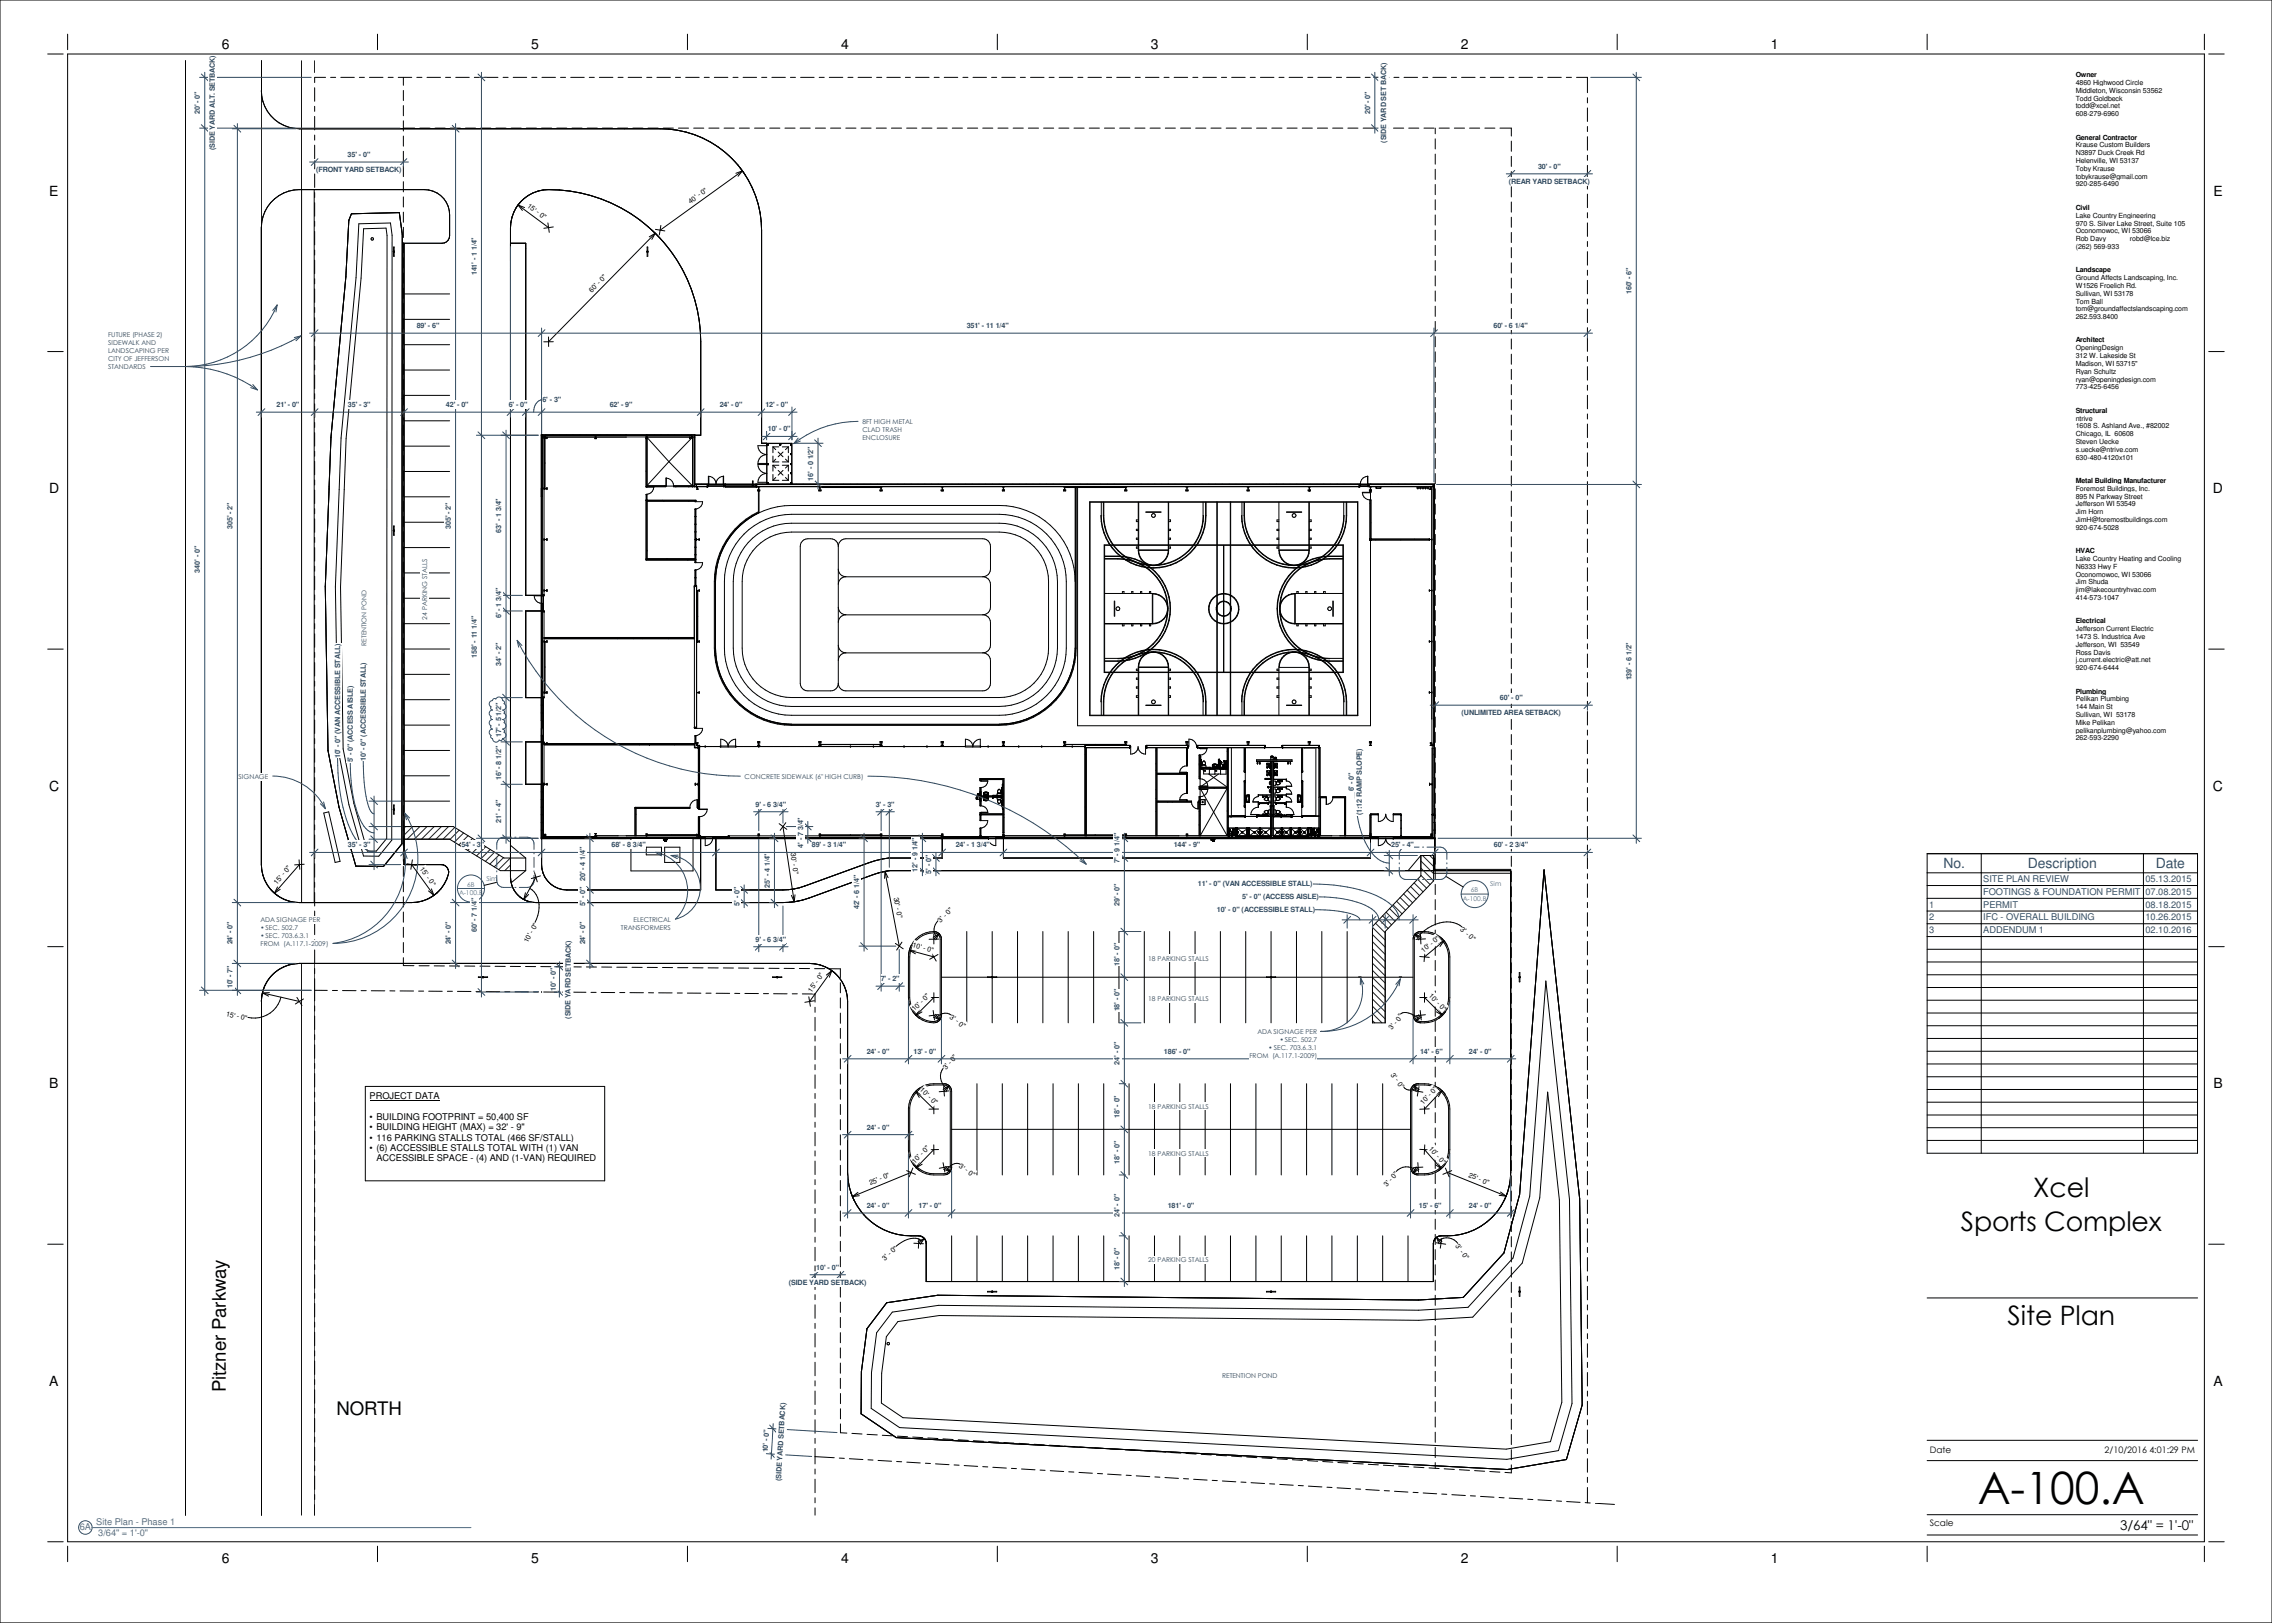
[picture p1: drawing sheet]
<svg xmlns="http://www.w3.org/2000/svg" width="1067mm" height="762mm" viewBox="0 0 1067 762" stroke-linecap="round" stroke-linejoin="round" font-family="sans-serif">
<defs><g id="words">
<text font-size="20.9" x="929" y="706">A-100.A</text>
<g font-size="12.6">
<text x="955" y="562">Xcel</text>
<text x="921" y="578">Sports Complex</text>
<text x="943" y="622">Site Plan</text>
</g>
<g font-size="8.8">
<text x="106" y="654" transform="rotate(-90 106 654)">Pitzner Parkway</text>
<text x="158" y="665">NORTH</text>
</g>
<g font-size="6.6">
<text x="104" y="23">6</text>
<text x="249" y="23">5</text>
<text x="395" y="23">4</text>
<text x="540" y="23">3</text>
<text x="686" y="23">2</text>
<text x="831" y="23">1</text>
<text x="23" y="92">E</text>
<text x="1039" y="92">E</text>
<text x="23" y="232">D</text>
<text x="1039" y="232">D</text>
<text x="23" y="371">C</text>
<text x="1039" y="371">C</text>
<text x="23" y="511">B</text>
<text x="1039" y="511">B</text>
<text x="23" y="651">A</text>
<text x="1039" y="651">A</text>
<text x="104" y="734">6</text>
<text x="249" y="734">5</text>
<text x="395" y="734">4</text>
<text x="540" y="734">3</text>
<text x="686" y="734">2</text>
<text x="831" y="734">1</text>
</g>
<g font-size="6.6" fill="#335168">
<text x="912" y="407">No.</text>
<text x="952" y="407">Description</text>
<text x="1012" y="407">Date</text>
</g>
<text font-size="6.3" x="996" y="718">3/64&quot; = 1'-0&quot;</text>
<g font-size="4.4" fill="#335168">
<text x="931" y="414">SITE PLAN REVIEW</text>
<text x="1007" y="414">05.13.2015</text>
<text x="931" y="420">FOOTINGS &amp; FOUNDATION PERMIT 07.08.2015</text>
<text x="906" y="426">1</text>
<text x="931" y="426">PERMIT</text>
<text x="1007" y="426">08.18.2015</text>
<text x="906" y="432">2</text>
<text x="931" y="432">IFC - OVERALL BUILDING</text>
<text x="1007" y="432">10.26.2015</text>
<text x="906" y="438">3</text>
<text x="931" y="438">ADDENDUM 1</text>
<text x="1007" y="438">02.10.2016</text>
</g>
<g font-size="4.4">
<text x="174" y="516">PROJECT DATA</text>
<text x="174" y="526">•</text>
<text x="177" y="526">BUILDING FOOTPRINT = 50,400 SF</text>
<text x="174" y="531">•</text>
<text x="177" y="531">BUILDING HEIGHT (MAX) = 32' - 9&quot;</text>
<text x="174" y="536">•</text>
<text x="177" y="536">116 PARKING STALLS TOTAL (466 SF/STALL)</text>
<text x="174" y="540">•</text>
<text x="177" y="540">(6) ACCESSIBLE STALLS TOTAL WITH (1) VAN</text>
<text x="177" y="545">ACCESSIBLE SPACE - (4) AND (1-VAN) REQUIRED</text>
</g>
<g font-size="4.4" fill="#4a7395">
<text x="37" y="718">6A</text>
<text x="45" y="716">Site Plan - Phase 1</text>
<text x="46" y="721">3/64&quot; = 1'-0&quot;</text>
</g>
<g font-size="4.2">
<text x="906" y="682">Date</text>
<text x="988" y="682">2/10/2016 4:01:29 PM</text>
<text x="906" y="717">Scale</text>
</g>
<g font-size="3.4" fill="#2f485e">
<text x="94" y="54" transform="rotate(-90 94 54)">20' - 0&quot;</text>
<text x="643" y="54" transform="rotate(-90 643 54)">20' - 0&quot;</text>
<text x="101" y="71" transform="rotate(-90 101 71)">(SIDE YARD ALT. SETBACK)</text>
<text x="651" y="67" transform="rotate(-90 651 67)">(SIDE YARD SET BACK)</text>
<text x="163" y="74">35' - 0&quot;</text>
<text x="148" y="81">(FRONT YARD SETBACK)</text>
<text x="722" y="79">30' - 0&quot;</text>
<text x="708" y="86">(REAR YARD SETBACK)</text>
<text x="224" y="117" transform="rotate(-90 224 117)">1/4&quot;</text>
<text x="224" y="129" transform="rotate(-90 224 129)">141' - 1</text>
<text x="766" y="138" transform="rotate(-90 766 138)">160' - 6&quot;</text>
<text x="196" y="154">89' - 6&quot;</text>
<text x="454" y="154">351' - 11 1/4&quot;</text>
<text x="701" y="154">60' - 6 1/4&quot;</text>
<text x="130" y="191">21' - 0&quot;</text>
<text x="163" y="191">35' - 3&quot;</text>
<text x="209" y="191">42' - 0&quot;</text>
<text x="239" y="191">6' - 0&quot;</text>
<text x="255" y="189">6' - 3&quot;</text>
<text x="286" y="191">62' - 9&quot;</text>
<text x="338" y="191">24' - 0&quot;</text>
<text x="359" y="191">12' - 0&quot;</text>
<text x="361" y="203">10' - 0&quot;</text>
<text x="382" y="216" transform="rotate(-90 382 216)">1/2&quot;</text>
<text x="382" y="226" transform="rotate(-90 382 226)">16' - 0</text>
<text x="235" y="240" transform="rotate(-90 235 240)">3/4&quot;</text>
<text x="109" y="248" transform="rotate(-90 109 248)">305' - 2&quot;</text>
<text x="212" y="248" transform="rotate(-90 212 248)">305' - 2&quot;</text>
<text x="235" y="250" transform="rotate(-90 235 250)">63' - 1</text>
<text x="94" y="269" transform="rotate(-90 94 269)">340' - 0&quot;</text>
<text x="235" y="279" transform="rotate(-90 235 279)">4&quot;</text>
<text x="235" y="287" transform="rotate(-90 235 287)">- 1</text>
<text x="235" y="282" transform="rotate(-90 235 282)">3/</text>
<text x="235" y="290" transform="rotate(-90 235 290)">6'</text>
<text x="224" y="295" transform="rotate(-90 224 295)">1/4&quot;</text>
<text x="224" y="309" transform="rotate(-90 224 309)">158' - 11</text>
<text x="766" y="308" transform="rotate(-90 766 308)">1/2&quot;</text>
<text x="235" y="313" transform="rotate(-90 235 313)">34' - 2&quot;</text>
<text x="766" y="319" transform="rotate(-90 766 319)">139' - 6</text>
<text x="704" y="329">60' - 0&quot;</text>
<text x="235" y="336" transform="rotate(-90 235 336)">1/2&quot;</text>
<text x="686" y="336">(UNLIMITED AREA SETBACK)</text>
<text x="235" y="346" transform="rotate(-90 235 346)">17' - 5</text>
<text x="160" y="356" transform="rotate(-90 160 356)">10' - 0&quot; (VAN ACCESSIBLE STALL)</text>
<text x="166" y="358" transform="rotate(-90 166 358)">5' - 0&quot; (ACCESS AISLE)</text>
<text x="172" y="357" transform="rotate(-90 172 357)">10' - 0&quot; (ACCESSIBLE STALL)</text>
<text x="235" y="356" transform="rotate(-90 235 356)">1/2&quot;</text>
<text x="235" y="366" transform="rotate(-90 235 366)">16' - 8</text>
<text x="636" y="372" transform="rotate(-90 636 372)">6' - 0&quot;</text>
<text x="355" y="379">9' - 6 3/4&quot;</text>
<text x="411" y="379">3' - 3&quot;</text>
<text x="639" y="383" transform="rotate(-90 639 383)">(1:12 RAMP SLOPE)</text>
<text x="235" y="386" transform="rotate(-90 235 386)">21' - 4&quot;</text>
<text x="377" y="390" transform="rotate(-90 377 390)">3</text>
<text x="377" y="388" transform="rotate(-90 377 388)">/4&quot;</text>
<text x="377" y="392" transform="rotate(-90 377 392)">7</text>
<text x="526" y="393" transform="rotate(-90 526 393)">&quot;</text>
<text x="163" y="398">35' - 3&quot;</text>
<text x="217" y="398">54' - 3&quot;</text>
<text x="287" y="398">68' - 8 3/4&quot;</text>
<text x="377" y="398" transform="rotate(-90 377 398)">4' -</text>
<text x="381" y="398">89' - 3 1/4&quot;</text>
<text x="431" y="402" transform="rotate(-90 431 402)">9</text>
<text x="431" y="399" transform="rotate(-90 431 399)">1/4&quot;</text>
<text x="449" y="398">24' - 1 3/4&quot;</text>
<text x="526" y="402" transform="rotate(-90 526 402)">-</text>
<text x="526" y="400" transform="rotate(-90 526 400)">9</text>
<text x="526" y="397" transform="rotate(-90 526 397)">1/4</text>
<text x="551" y="398">144' - 9&quot;</text>
<text x="653" y="398">25' - 4&quot;</text>
<text x="701" y="398">60' - 2 3/4&quot;</text>
<text x="275" y="404" transform="rotate(-90 275 404)">1/4&quot;</text>
<text x="361" y="407" transform="rotate(-90 361 407)">1/4&quot;</text>
<text x="526" y="405" transform="rotate(-90 526 405)">7'</text>
<text x="275" y="414" transform="rotate(-90 275 414)">20' - 4</text>
<text x="431" y="409" transform="rotate(-90 431 409)">12' -</text>
<text x="437" y="410" transform="rotate(-90 437 410)">5</text>
<text x="437" y="408" transform="rotate(-90 437 408)">' - 0&quot;</text>
<text x="361" y="417" transform="rotate(-90 361 417)">25' - 4</text>
<text x="403" y="417" transform="rotate(-90 403 417)">1/4&quot;</text>
<text x="562" y="416">11' - 0&quot; (VAN ACCESSIBLE STALL)</text>
<text x="224" y="423" transform="rotate(-90 224 423)">&quot;</text>
<text x="275" y="425" transform="rotate(-90 275 425)">5</text>
<text x="275" y="423" transform="rotate(-90 275 423)">' - 0&quot;</text>
<text x="347" y="425" transform="rotate(-90 347 425)">5</text>
<text x="347" y="423" transform="rotate(-90 347 423)">' - 0&quot;</text>
<text x="403" y="423" transform="rotate(-90 403 423)">' - 6</text>
<text x="526" y="425" transform="rotate(-90 526 425)">2</text>
<text x="526" y="424" transform="rotate(-90 526 424)">9' - 0&quot;</text>
<text x="583" y="422">5' - 0&quot; (ACCESS AISLE)</text>
<text x="224" y="428" transform="rotate(-90 224 428)">1/4</text>
<text x="403" y="427" transform="rotate(-90 403 427)">42</text>
<text x="571" y="428">10' - 0&quot; (ACCESSIBLE STALL)</text>
<text x="224" y="438" transform="rotate(-90 224 438)">60' - 7</text>
<text x="109" y="443" transform="rotate(-90 109 443)">24' - 0&quot;</text>
<text x="212" y="443" transform="rotate(-90 212 443)">24' - 0&quot;</text>
<text x="275" y="443" transform="rotate(-90 275 443)">24' - 0&quot;</text>
<text x="355" y="442">9' - 6 3/4&quot;</text>
<text x="268" y="452" transform="rotate(-90 268 452)">BACK)</text>
<text x="526" y="453" transform="rotate(-90 526 453)">18' - 0&quot;</text>
<text x="414" y="461">7' - 2&quot;</text>
<text x="109" y="464" transform="rotate(-90 109 464)">10' - 7&quot;</text>
<text x="261" y="465" transform="rotate(-90 261 465)">10' - 0&quot;</text>
<text x="268" y="478" transform="rotate(-90 268 478)">(SIDE YARD SET</text>
<text x="526" y="475" transform="rotate(-90 526 475)">18' - 0&quot;</text>
<text x="407" y="495">24' - 0&quot;</text>
<text x="429" y="495">13' - 0&quot;</text>
<text x="526" y="496" transform="rotate(-90 526 496)">' - 0&quot;</text>
<text x="547" y="495">186' - 0&quot;</text>
<text x="667" y="495">14' - 6&quot;</text>
<text x="690" y="495">24' - 0&quot;</text>
<text x="526" y="500" transform="rotate(-90 526 500)">24</text>
<text x="526" y="525" transform="rotate(-90 526 525)">18' - 0&quot;</text>
<text x="407" y="530">24' - 0&quot;</text>
<text x="526" y="546" transform="rotate(-90 526 546)">18' - 0&quot;</text>
<text x="407" y="567">24' - 0&quot;</text>
<text x="431" y="567">17' - 0&quot;</text>
<text x="526" y="569" transform="rotate(-90 526 569)">4' - 0&quot;</text>
<text x="548" y="567">181' - 0&quot;</text>
<text x="666" y="567">15' - 6&quot;</text>
<text x="690" y="567">24' - 0&quot;</text>
<text x="526" y="571" transform="rotate(-90 526 571)">2</text>
<text x="383" y="596">10' - 0&quot;</text>
<text x="526" y="596" transform="rotate(-90 526 596)">18' - 0&quot;</text>
<text x="370" y="603">(SIDE YARD SETBACK)</text>
<text x="361" y="682" transform="rotate(-87 361 682)">10' - 0&quot;</text>
<text x="367" y="695" transform="rotate(-87 367 695)">(SIDE YARD SETBACK)</text>
</g>
<g font-size="3.3">
<text x="975" y="36">Owner</text>
<text x="975" y="40">4860 Highwood Circle</text>
<text x="975" y="44">Middleton, Wisconsin 53562</text>
<text x="975" y="47">Todd Goldbeck</text>
<text x="975" y="51">todd@xcel.net</text>
<text x="975" y="55">608-279-6960</text>
<text x="975" y="66">General Contractor</text>
<text x="975" y="69">Krause Custom Builders</text>
<text x="975" y="73">N3897 Duck Creek Rd</text>
<text x="975" y="77">Helenville, WI 53137</text>
<text x="975" y="80">Toby Krause</text>
<text x="975" y="84">tobykrause@gmail.com</text>
<text x="975" y="88">920-285-6490</text>
<text x="324" y="96" transform="rotate(-36 324 96)">40' - 0&quot;</text>
<text x="247" y="97" transform="rotate(36 247 97)">15' - 0&quot;</text>
<text x="975" y="99">Civil</text>
<text x="975" y="102">Lake Country Engineering</text>
<text x="975" y="106">970 S. Silver Lake Street, Suite 105</text>
<text x="975" y="110">Oconomowoc, WI 53066</text>
<text x="975" y="113">Rob Davy</text>
<text x="1000" y="113">robd@lce.biz</text>
<text x="975" y="117">(262) 569-933</text>
<text x="975" y="128">Landscape</text>
<text x="975" y="132">Ground Affects Landscaping, Inc.</text>
<text x="278" y="137" transform="rotate(-45 278 137)">60' - 0&quot;</text>
<text x="975" y="135">W1526 Froelich Rd.</text>
<text x="975" y="139">Sullivan, WI 53178</text>
<text x="975" y="142">Tom Ball</text>
<text x="975" y="146">tom@groundaffectslandscaping.com</text>
<text x="975" y="150">262.593.8400</text>
<text x="975" y="161">Architect</text>
<text x="975" y="164">OpeningDesign</text>
<text x="975" y="168">312 W. Lakeside St</text>
<text x="975" y="172">Madison, WI 53715&quot;</text>
<text x="975" y="175">Ryan Schultz</text>
<text x="975" y="179">ryan@openingdesign.com</text>
<text x="975" y="183">773-425-6456</text>
<text x="975" y="194">Structural</text>
<text x="975" y="197">ntrive</text>
<text x="975" y="201">1608 S. Ashland Ave., #82002</text>
<text x="975" y="205">Chicago, IL 60608</text>
<text x="975" y="208">Steven Uecke</text>
<text x="975" y="212">s.uecke@ntrive.com</text>
<text x="975" y="216">630-480-4120x101</text>
<text x="975" y="227">Metal Building Manufacturer</text>
<text x="975" y="230">Foremost Buildings, Inc.</text>
<text x="975" y="234">895 N Parkway Street</text>
<text x="975" y="238">Jefferson WI 53549</text>
<text x="975" y="241">Jim Horn</text>
<text x="975" y="245">JimH@foremostbuildings.com</text>
<text x="975" y="249">920-674-5028</text>
<text x="975" y="260">HVAC</text>
<text x="975" y="263">Lake Country Heating and Cooling</text>
<text x="975" y="267">N6333 Hwy F</text>
<text x="975" y="271">Oconomowoc, WI 53066</text>
<text x="975" y="274">Jim Shuda</text>
<text x="975" y="278">jim@lakecountryhvac.com</text>
<text x="975" y="282">414-573-1047</text>
<text x="975" y="293">Electrical</text>
<text x="975" y="296">Jefferson Current Electric</text>
<text x="975" y="300">1473 S. Industrica Ave</text>
<text x="975" y="304">Jefferson, WI 53549</text>
<text x="975" y="307">Ross Davis</text>
<text x="975" y="311">j.current.electric@att.net</text>
<text x="975" y="315">920-674-6444</text>
<text x="975" y="326">Plumbing</text>
<text x="975" y="329">Pelikan Plumbing</text>
<text x="975" y="333">144 Main St</text>
<text x="975" y="337">Sullivan, WI 53178</text>
<text x="975" y="340">Mike Pelikan</text>
<text x="975" y="344">pelikanplumbing@yahoo.com</text>
<text x="975" y="348">262-593-2290</text>
<text x="371" y="400" transform="rotate(82 371 400)">30' - 0&quot;</text>
<text x="197" y="408" transform="rotate(54 197 408)">15' - 0&quot;</text>
<text x="130" y="415" transform="rotate(-49 130 415)">15' - 0&quot;</text>
<text x="420" y="421" transform="rotate(79 420 421)">30' - 0&quot;</text>
<text x="442" y="433" transform="rotate(-46 442 433)">3' - 0&quot;</text>
<text x="685" y="437" transform="rotate(42 685 437)">3' - 0&quot;</text>
<text x="248" y="443" transform="rotate(-62 248 443)">10' - 0&quot;</text>
<text x="428" y="445" transform="rotate(15 428 445)">10' - 0&quot;</text>
<text x="668" y="447" transform="rotate(-39 668 447)">10' - 0&quot;</text>
<text x="381" y="466" transform="rotate(-54 381 466)">15' - 0&quot;</text>
<text x="671" y="468" transform="rotate(45 671 468)">10' - 0&quot;</text>
<text x="106" y="477" transform="rotate(13 106 477)">15' - 0&quot;</text>
<text x="429" y="475" transform="rotate(-45 429 475)">10' - 0&quot;</text>
<text x="446" y="478" transform="rotate(37 446 478)">3' - 0&quot;</text>
<text x="654" y="484" transform="rotate(-51 654 484)">3' - 0&quot;</text>
<text x="444" y="503" transform="rotate(-50 444 503)">3' - 0&quot;</text>
<text x="653" y="505" transform="rotate(55 653 505)">3' - 0&quot;</text>
<text x="432" y="512" transform="rotate(44 432 512)">10' - 0&quot;</text>
<text x="668" y="519" transform="rotate(-47 668 519)">10' - 0&quot;</text>
<text x="671" y="539" transform="rotate(48 671 539)">10' - 0&quot;</text>
<text x="430" y="546" transform="rotate(-46 430 546)">10' - 0&quot;</text>
<text x="450" y="548" transform="rotate(34 450 548)">3' - 0&quot;</text>
<text x="409" y="556" transform="rotate(-22 409 556)">25' - 0&quot;</text>
<text x="651" y="557" transform="rotate(-48 651 557)">3' - 0&quot;</text>
<text x="689" y="553" transform="rotate(22 689 553)">25' - 0&quot;</text>
<text x="683" y="585" transform="rotate(54 683 585)">3' - 0&quot;</text>
<text x="415" y="592" transform="rotate(-41 415 592)">3' - 0&quot;</text>
</g>
<g font-size="3.1" fill="#2f485e">
<text x="51" y="158">FUTURE (PHASE 2)</text>
<text x="51" y="162">SIDEWALK AND</text>
<text x="51" y="166">LANDSCAPING PER</text>
<text x="51" y="170">CITY OF JEFFERSON</text>
<text x="51" y="173">STANDARDS</text>
<text x="405" y="199">8FT HIGH METAL</text>
<text x="405" y="203">CLAD TRASH</text>
<text x="405" y="207">ENCLOSURE</text>
<text x="201" y="291" transform="rotate(-90 201 291)">24 PARKING STALLS</text>
<text x="172" y="303" transform="rotate(-90 172 303)">RETENTION POND</text>
<text x="112" y="366">SIGNAGE</text>
<text x="350" y="366">CONCRETE SIDEWALK (6&quot; HIGH CURB)</text>
<text x="122" y="433">ADA SIGNAGE PER</text>
<text x="122" y="437">•</text>
<text x="125" y="437">SEC. 502.7</text>
<text x="292" y="437">TRANSFORMERS</text>
<text x="297" y="433">ELECTRICAL</text>
<text x="122" y="440">•</text>
<text x="125" y="440">SEC. 703.6.3.1</text>
<text x="122" y="444">FROM (A.117.1-2009)</text>
<text x="539" y="451">18 PARKING STALLS</text>
<text x="539" y="470">18 PARKING STALLS</text>
<text x="590" y="486">ADA SIGNAGE PER</text>
<text x="601" y="489">•</text>
<text x="603" y="489">SEC. 502.7</text>
<text x="587" y="497">FROM (A.117.1-2009)</text>
<text x="596" y="493">•</text>
<text x="598" y="493">SEC. 703.6.3.1</text>
<text x="539" y="521">18 PARKING STALLS</text>
<text x="539" y="543">18 PARKING STALLS</text>
<text x="539" y="593">20 PARKING STALLS</text>
<text x="574" y="647">RETENTION POND</text>
</g>
<g font-size="3.1" fill="#4a7395">
<text x="228" y="413">Sim</text>
<text x="219" y="416">6B</text>
<text x="691" y="419">6B</text>
<text x="700" y="416">Sim</text>
<text x="216" y="420">A-100.B</text>
<text x="687" y="423">A-100.B</text>
</g>
</g></defs>
<g fill="none" stroke="#f9f9f9" stroke-width=".47">
<path d="M254 230h.1M254 233h.1M254 287h.1M254 283h.1M254 338h.1M254 335h.1M254 331h.1M254 328h.1M254 346h.1M254 348h.1M254 379h.1M254 375h.1"/>
<path d="M254 372h.1M254 368h.1M254 390h.1M254 393h.1M254 382h.1M255 393v1M258 393v1M262 393v1M265 393v1M269 393v1M272 393v1M273 393v1"/>
<path d="M276 393v1M279 393v1M290 393v1M294 393v1M329 393v1M331 393v1M335 393v1M338 393v1M342 393v1M381 393v1M385 393v1M443 393v1"/>
<path d="M446 393v1M449 393v1M450 393v1M453 393v1M457 393v1M460 393v1M460 385h.1M460 389h.1M460 392h.1M461 393v1M464 393v1M468 393v1"/>
<path d="M471 393v1M554 393v1M557 393v1M597 393h.1M598 393h.1M626 393v1M629 393v1M644 382h.1M644 393v1M647 382h.1M647 393v1M654 382h.1"/>
<path d="M654 393v1M658 382h.1M658 393v1M658 383h.1M661 393v1M662 393v1M665 393v1M669 393v1M672 393v1M673 383h1M673 386h1M673 390h1"/>
<path d="M674 393h.1"/>
</g>
<g fill="none" stroke="#d9d9d9" stroke-width=".47">
<path d="M294 204h10zM254 230v3M254 233v47M254 233h.1M254 280h.1M254 283v4M254 328v3M254 331v4M254 335v3M673 338l1 13zM254 346v2M254 368v4"/>
<path d="M254 372v3M254 375v4M254 379v3M254 390v3M255 393h3M255 394h3M258 393h11M258 394h11M269 393h3M269 394h3M273 393h3M273 394h3"/>
<path d="M276 393h3M276 394h3M290 393h4M290 394h4M329 393h2M329 394h2M335 393h3M335 394h3M338 393h4M338 394h4M342 393l39 1zM381 393h4"/>
<path d="M381 394h4M443 393h6M443 394h6M450 393h3M450 394h3M453 393h4M453 394h4M457 393h3M457 394h3M460 383v2M460 389v3M460 383h.1"/>
<path d="M461 393h3M461 394h3M468 393h3M468 394h3M554 393h3M554 394h3M597 393l-16 1h33l-16-1M597 393h1M626 393h3M626 394h3M644 393h3M644 394h3"/>
<path d="M644 382h3M654 393h7M654 394h7M654 382h4M658 383v6v-6M658 389v3zM658 385h.1M662 393h3M662 394h3M665 393h4M665 394h4M669 393h3"/>
<path d="M669 394h3M672 393h2M672 394h1M673 390v3l1-3M673 383v7M674 383v7"/>
</g>
<g fill="none" stroke="#191919" stroke-width=".47">
<path d="M256 206h.1M256 204h.1M260 204h.1M263 204h.1M266 204h.1M269 204h.1M272 204h.1M276 204h.1M279 204h.1M282 204h.1M285 204h.1M288 204h.1"/>
<path d="M291 204h.1M304 204h.1M307 204h.1M310 204h.1M314 204h.1M317 204h.1M320 204h.1M323 204h.1M326 205h.1M326 208h.1M326 211h.1M326 214h.1"/>
<path d="M326 218h.1M326 221h.1M326 224h.1M326 227h.1M328 230h.1M329 227h.1M340 228h.1M358 227h.1M361 227h.1M364 227h.1M368 227h.1M371 227h.1"/>
<path d="M371 222h.1M372 222h.1M374 227h.1M377 227h.1M380 227h.1M383 227h.1M385 229h.1M387 227h.1M390 227h.1M393 227h.1M396 227h.1M399 227h.1"/>
<path d="M403 227h.1M406 227h.1M409 227h.1M412 227h.1M414 229h.1M414 230v1M415 227h.1M418 227h.1M422 227h.1M425 227h.1M428 227h.1M431 227h.1"/>
<path d="M434 227h.1M437 227h.1M441 227h.1M443 230l-1 1M444 227h.1M447 227h.1M450 227h.1M453 227h.1M456 227h.1M460 227h.1M463 227h.1M466 227h.1"/>
<path d="M469 227h.1M471 229h.1M472 227h.1M476 227h.1M479 227h.1M482 227h.1M485 227h.1M488 227h.1M491 227h.1M495 227h.1M498 227h.1M500 229h.1"/>
<path d="M500 230h.1M501 227h.1M504 227h.1M507 227h.1M510 227h.1M514 227h.1M517 227h.1M520 227h.1M523 227h.1M526 227h.1M528 230h.1M529 230h.1"/>
<path d="M530 227h.1M533 227h.1M536 227h.1M539 227h.1M542 227h.1M545 227h.1M549 227h.1M552 227h.1M555 227h.1M558 227h.1M561 227h.1M564 227h.1"/>
<path d="M568 227h.1M571 227h.1M574 227h.1M577 227h.1M580 227h.1M583 227h.1M586 229h.1M587 227h.1M590 227h.1M593 227h.1M596 227h.1M599 227h.1"/>
<path d="M603 227h.1M606 227h.1M609 227h.1M612 227h.1M615 230h.1M615 229h.1M615 230v1M615 227h.1M618 227h.1M622 227h.1M625 227h.1M628 227h.1"/>
<path d="M631 227h.1M634 227h.1M637 227h.1M643 228h.1M644 227h.1M644 230v1M647 227h.1M650 227h.1M653 227h.1M657 227h.1M660 227h.1M663 227h.1"/>
<path d="M666 227h.1M669 227h.1M672 229h.1M672 228h.1M672 227h.1M673 230h.1M673 233h.1M673 237h.1M673 240h.1M671 253h.1M672 253h.1M673 243h.1"/>
<path d="M673 246h.1M673 249h.1M673 252h.1M673 256h.1M673 259h.1M256 277h.1M672 277h.1M673 262h.1M673 265h.1M673 268h.1M673 271h.1M673 275h.1"/>
<path d="M673 278h.1M254 287h1M254 291h1M254 294h1M254 297h1M255 287h.1M673 281h.1M673 284h.1M673 287h.1M673 291h.1M673 294h.1M673 297h.1"/>
<path d="M254 300h1M254 303h1M254 306h1M254 310h1M254 313h1M254 316h1M254 319h1M256 301h.1M328 301h.1M673 300h.1M673 303h.1M673 306h.1"/>
<path d="M673 310h.1M673 313h.1M673 316h.1M673 319h.1M254 322h1M254 325h1M328 325h.1M671 325h.1M673 322h.1M673 325h.1M673 329h.1M673 332h.1"/>
<path d="M673 335h.1M254 351h1M254 354h1M254 357h1M328 350h.1M356 348h.1M385 350h.1M385 348h.1M414 350h.1M471 349h.1M500 349h.1M500 350h.1"/>
<path d="M557 348h.1M586 350h.1M586 348h.1M594 350h.1M615 350h.1M672 349h.1M254 360h1M254 364h1M254 367h1M255 368h.1M256 368h.1M326 368h.1"/>
<path d="M611 379h.1M612 378h.1M672 368h.1M255 392h.1M256 392h.1M327 392h.1M328 392h.1M342 393h.1M342 392h.1M356 392h.1M413 392h.1M442 392h.1"/>
<path d="M443 392h.1M528 392h.1M529 392h.1M557 392h.1M606 383h1M607 383h.1M612 383h.1M615 392h-1M643 392h.1M644 392h.1M673 383h.1"/>
</g>
<g fill="none" stroke="#000" stroke-width=".47">
<path d="M87 29v682M123 29v377M142 29v395M148 29v5M153 36h-5v3M155 36h3M160 36h6M169 36h2M173 36h7M182 36h3M187 36h6M189 36v4"/>
<path d="M196 36h2M200 36h7M209 36h3M214 36h6M223 36h2M227 36h7M236 36h3M241 36h6M250 36h2M254 36h7M263 36h3M268 36h6"/>
<path d="M277 36h2M281 36h7M290 36h3M295 36h6M304 36h2M308 36h7M317 36h3M322 36h6M331 36h2M335 36h7M344 36h3M349 36h6"/>
<path d="M358 36h2M362 36h7M371 36h3M376 36h6M385 36h2M389 36h7M398 36h3M403 36h6M412 36h2M416 36h7M425 36h2M430 36h6"/>
<path d="M439 36h2M443 36h7M452 36h2M457 36h6M466 36h2M470 36h7M479 36h2M484 36h6M493 36h2M497 36h7M506 36h2M511 36h6"/>
<path d="M520 36h2M524 36h7M533 36h2M538 36h6M547 36h2M551 36h7M560 36h2M565 36h6M574 36h2M578 36h7M587 36h2M592 36h6"/>
<path d="M601 36h2M605 36h7M614 36h2M619 36h6M628 36h2M632 36h7M641 36h2M646 36h6M655 36h2M659 36h7M668 36h2M673 36h6"/>
<path d="M681 36h3M686 36h7M695 36h2M700 36h6M708 36h3M713 36h7M722 36h2M727 36h6M735 36h3M740 36h5v8M123 43a18 18 0 0 0 18 17h169M148 41v7"/>
<path d="M148 50v2M148 55v6M189 42v5M189 50v4M189 57v5M745 46v2M745 51v6M745 59v3M148 63v3M148 68v7M148 77v2M189 60h6"/>
<path d="M189 64v5M189 71v5M189 78v5M197 60h5M204 60h5M211 60h5M219 60h4M226 60h4M233 60h5M240 60h5M247 60h5M254 60h5"/>
<path d="M261 60h5M269 60h4M276 60h4M283 60h5M290 60h5M297 60h5M304 60h5M310 60a48 48 0 0 1 47 44M310 60a48 48 0 0 1 46 36M311 60h5M319 60h4M326 60h4"/>
<path d="M333 60h5M340 60h5M347 60h5M354 60h5M361 60h5M369 60h4M376 60h4M383 60h5M390 60h5M397 60h5M404 60h5M411 60h5"/>
<path d="M419 60h4M426 60h4M433 60h5M440 60h5M447 60h5M454 60h5M461 60h5M469 60h4M476 60h4M483 60h5M490 60h5M497 60h5"/>
<path d="M504 60h5M511 60h5M519 60h4M526 60h4M533 60h5M540 60h5M547 60h5M554 60h5M561 60h5M569 60h4M576 60h4M583 60h5"/>
<path d="M590 60h5M597 60h5M604 60h5M611 60h5M619 60h4M626 60h5M633 60h5M640 60h5M647 60h5M654 60h5M661 60h5M669 60h4"/>
<path d="M674 60v3M674 65v5M674 72v5M674 79v5M676 60h5M683 60h5M690 60h5M697 60h5M704 60h6v4M710 66v5M710 73v5M745 64v7"/>
<path d="M745 73v2M745 78v6M148 89v335M148 82v6M148 90v3M148 95v7M189 85v5M189 92v5M189 100v4M258 89a71 71 0 0 1 71 67M258 89l10 1M258 89a18 18 0 0 0-18 18"/>
<path d="M269 90a71 71 0 0 1 60 70v44h-3M357 100l1 8v100h14v19M674 87v4M674 94v5M710 81v4M710 88v4M710 95v5M745 86v3M745 91v6M745 100v2M123 107a18 18 0 0 1 18-18h58a12 12 0 0 1 12 12v10a4 4 0 0 1-3 3h-18v292h17a4 4 0 0 1 4 4M148 104v2"/>
<path d="M148 109v6M148 117v3M165 100h22l2 10v286l-9 11h-13l-8-28-5-27-1-76 2-71 7-75 2-27zM168 105h15l1 5v285l-6 7h-7l-7-24-5-26-2-76 3-70 7-76zM171 107h10l1 4v283l-5 6h-5l-6-23-5-25-1-76 3-70 7-75zM185 118v2M185 118h.1M185 116v2M189 107v5M189 114v5M240 107v305M240 114h7v166h8v-75"/>
<path d="M304 118v-2v2M304 118v2v-2M304 118h.1M674 101v5M674 108v5M674 115v5M710 102v5M710 109v5M710 116v5M745 105v6M745 113v3M745 118v7"/>
<path d="M148 122v6M148 131v2M148 136v6M189 121v5M189 128v5M189 135v5M190 138h21M674 122v5M674 129v5M674 137v4M710 123v5M710 131v4"/>
<path d="M710 138v4M745 127v2M745 132v6M148 144v3M148 149v6M148 158v2M189 142v5M189 150v4M189 157v5M190 150h21M674 144v5M674 151v5"/>
<path d="M674 158v5M710 145v5M710 152v5M710 159v5M745 140v3M745 145v6M745 154v2M745 159v6M148 163v6M148 171v3M148 176v6M189 164v5"/>
<path d="M189 171v5M189 178v5M190 162h21M190 174h21M674 165v5M674 172v5M674 179v5M710 166v5M710 173v5M745 167v3M745 172v6M148 185v2"/>
<path d="M148 190v6M148 198v3M189 185v5M189 192v5M189 200v4M190 186h21M190 198h21M674 187v4M674 194v5M710 181v4M710 188v4M710 195v5"/>
<path d="M745 181v2M745 186v6M745 194v3M745 199v6M148 203v6M148 212v2M148 217v6M189 207v4M189 214v5M190 209h21M254 204h72v24h-1M254 204v25"/>
<path d="M255 213h.1M255 205h.1M255 204v76h-4l1 2 2 1M255 205h71M255 206h.1M255 205l1 1M256 205v24M256 205h.1M256 204v1M257 205v1M257 206h.1M257 205l-2 1"/>
<path d="M279 206h1M279 205h.1M279 206h.1M280 205h.1M280 205v1M280 206h.1M294 204h-40v202M294 205h.1M303 206h1M303 205h.1M303 206h.1M303 205v24h10v-5"/>
<path d="M304 204h22v23h348v156M304 205v1M304 205v23M304 205l10 12M304 205h.1M304 206h.1M314 217l11 11M314 217l-10 11M324 206h.1M324 205v1M325 205h.1M325 204v1"/>
<path d="M325 205l-11 12M325 205v24M325 206h.1M325 205l-1 1M360 208v19h1M360 208v1h-4l1 3 3 1-3 2-1 3h5M360 218h-4l1 3 3 1-3 1-1 3 5 1M360 218h.1M360 209h.1M360 208h.1M360 218h1M360 209h1"/>
<path d="M361 218h.1M361 208h.1M361 209h.1M361 208v1M361 208h-1M363 210h3M363 210v3M363 214v3M363 218v3M363 217h3M363 210l1 1M363 218h3"/>
<path d="M363 218l1 2M364 216l-1 1M365 212l3 2M366 208v1M366 209h.1M366 208h.1M366 209h1M366 208h1M367 208h.1M367 209h.1M367 208v1M367 210h3"/>
<path d="M367 217h3M367 218h3M368 212l-3 2M369 216l1 1M370 210v3M370 214v3M370 218v3M370 210l-1 1M370 218l-1 2M371 218h.1M371 209h.1M371 208h.1"/>
<path d="M371 213h.1M371 218h1M371 208v1M371 213h1M371 209h1M371 208h1M372 218h.1M372 208h.1M372 209h.1M372 213h.1M372 208v1M674 201v5"/>
<path d="M674 208v5M674 215v5M710 202v5M710 209v5M710 216v5M745 208v2M745 213v6M148 225v3M148 230v6M148 239v2M155 229v1M189 221v5"/>
<path d="M189 228v5M189 235v5M190 233h21M190 221h21M254 229h1M254 233h1M254 230h1M254 230v3M254 233v47M255 226h.1M255 230h.1M255 229h.1"/>
<path d="M255 229h2M256 229h.1M257 229h.1M257 229v1M257 230h.1M303 235h24v1M303 235h1M303 221h.1M303 228h10M303 235h24h-23v27h22M304 232v3M304 235v-3h-1v31h23"/>
<path d="M304 229h.1M304 235h23M307 229a3 3 0 0 1-3 3M311 235h.1M312 235h.1M312 228h.1M313 228h3M313 224v4h-9M313 224a4 4 0 0 1 3 4M316 228h9M316 228h17M323 235h.1"/>
<path d="M325 228h.1M326 227h347v167M326 228v1M326 227v-23h-72v190h42M326 235l4 1a3 3 0 0 1-4 3M326 239v25h4a3 3 0 0 1-4 4M326 239h1v25M326 239h1M327 239v25M327 228h.1M327 227h.1M327 227v1"/>
<path d="M327 230h.1M327 230h1M327 228v1M327 229v1M327 229h.1M328 228l-1 1M328 228h.1M328 230h.1M332 227h.1M332 228h.1M332 227v1M333 228h.1"/>
<path d="M333 228h7M333 224v3M340 224l-3 1-1 2-1-2-2-1v5h-17v-1M340 224v5h299v-2a4 4 0 0 1 3-3M340 228h.1M340 224v3M340 228h1M340 227v1M340 227h.1M341 228h.1M341 228h14M341 227v2h14v-2"/>
<path d="M353 228h1M353 228v-2l1 2M353 228h.1M354 228h.1M355 228h.1M355 227h.1M355 227v1M356 229h.1M356 230v1h1v-1M356 230h1M356 231v9a36 36 0 0 0-20 33v31a36 36 0 0 0 36 36h97a36 36 0 0 0 35-29M356 229v1"/>
<path d="M357 229h.1M360 227h.1M360 227h1M361 227h.1M363 223v3M363 226h3M364 224l-1 2M365 221l3 2M367 226h3M368 221l-3 2M369 224l1 2M370 223v3"/>
<path d="M371 227h.1M371 222h.1M371 227h1zM371 222h1M372 227h.1M372 222h.1M372 227h-1M384 230v1h1v-1M384 230h1M384 229h.1M385 229h.1M385 229h29"/>
<path d="M385 229v1M413 230v1h1v-1M413 230h1M413 229h.1M414 229v1M414 229h.1M442 229h.1M442 230v1h1v-1M442 230h1M442 229v1M443 229v1M443 229h.1"/>
<path d="M471 230v1h1v-1M471 229h.1M471 230h1M471 229v1M472 229h.1M499 229h.1M499 230v1h1v-1M499 230h1M500 229v1M500 229h.1M500 229h29M505 229v77l-1 5"/>
<path d="M505 229v75a37 37 0 0 1-2 13M505 229v75a36 36 0 0 1-36 37h-97a36 36 0 0 1-37-37v-31a36 36 0 0 1 21-33v-11M506 229v112h138v-112M512 236h126v100h-126zM512 236h125v100h-125zM517 236a28 28 0 0 0 5 21 25 25 0 0 0 43-7M518 236a26 26 0 0 0 9 24 24 24 0 0 0 25 3 24 24 0 0 0 13-21M518 236a26 26 0 0 0 9 24M528 230v1h1v-1M528 229h.1M528 230h1M529 229v1"/>
<path d="M529 229h.1M534 236v22a7 7 0 0 0 8 8 7 7 0 0 0 7-8v-22M535 236v22h14v-22M557 230v1h1v-1M557 230h1M557 229h.1M557 229v1M558 229h.1M565 236a26 26 0 0 1-7 23M566 236a34 34 0 0 1-1 14M566 236a35 35 0 0 1-1 14M571 236v100"/>
<path d="M572 236v100M578 236v100M583 236a34 34 0 0 0 1 14M584 236l1 11M586 229h.1M586 230v1h1v-1M586 230h1M586 229v1M587 229h.1M600 236v22a7 7 0 0 0 8 8 7 7 0 0 0 7-8v-22M614 229h.1M614 230v1h1v-1"/>
<path d="M614 230h1M615 236v22h-14M615 229v1M615 229h.1M631 236a26 26 0 0 1-7 23M632 236a27 27 0 0 1-9 25 25 25 0 0 1-35-4M638 227h.1M638 228h.1M638 227v1M639 227v1M639 228h.1M639 228h3"/>
<path d="M640 231a3 3 0 0 0 3 4M642 224v5h31M642 224h.1M642 228h.1M643 227v1v-1M643 227h.1M643 229h.1M643 230v1h1v-1M643 230h1M643 235h1v19M643 235v19v-1M643 236h.1"/>
<path d="M643 235h1M643 231h-3M643 231h1M643 229v1M644 231h-4M644 229h.1M646 229h.1M646 229h2M648 229h.1M665 229h6M666 228v2M667 228v2"/>
<path d="M668 228v2M669 228v2M671 228v2M671 230h1M671 228h.1M671 230h.1M672 228v1M672 229v1M672 229v109M672 228v122M673 227h.1M673 227v1h-318"/>
<path d="M673 229h.1M673 229v121M674 222v5M674 229v5M674 237v4M710 223v5M710 231v4M710 238v4M745 221v3M745 226v6M745 235v2M745 240v6"/>
<path d="M148 244v6M148 252v3M148 257v6M185 249v2M185 249h.1M185 247v2M189 242v5M189 250v4M189 257v5M190 245h21M190 257h21M255 253h.1"/>
<path d="M255 254h.1M255 253h2M257 253h-2M257 253h.1M257 253v1M257 254h.1M304 258h.1M326 253h1M326 250h1M326 257h1M326 246h1M326 243h1"/>
<path d="M326 242h1M327 253h.1M327 254h.1M327 253v1M327 253h1M328 253h.1M328 254h.1M328 253v1M348 247a36 36 0 0 0-12 26M349 246l-1 1M349 251a32 32 0 0 1 23-10h97a32 32 0 0 1 32 32v31a32 32 0 0 1-32 32h-97a32 32 0 0 1-32-32v-31a31 31 0 0 1 9-22zM351 255a27 27 0 0 1 21-9h97a27 27 0 0 1 28 27v31a27 27 0 0 1-28 28h-97a27 27 0 0 1-28-28v-31a28 28 0 0 1 7-18z"/>
<path d="M353 243l-3 2M353 243l-5 4M353 243l6-3a35 35 0 0 1 13-3h97a36 36 0 0 1 36 36M355 257l2-2a23 23 0 0 1 15-5h97a23 23 0 0 1 23 23v31a23 23 0 0 1-23 23h-97a23 23 0 0 1-24-23v-31a23 23 0 0 1 7-16zM356 241l-3 2M394 256l-1-2-3-1h-12l-2 2v1v66l1 1 1 1h12l3-1 1-2M394 256l1-2 2-1h65l2 1 1 2v11l-1 3-3 1M394 256v65M517 242v3M518 247a25 25 0 0 0 6 12M518 256h113v60h-113zM519 256h112v60h-112z"/>
<path d="M534 253h.1M534 244v1M534 248v1M534 257h.1M535 258h14a7 7 0 0 1-7 7 7 7 0 0 1-7-7zM538 241h7M538 240h7M549 253h1h-1M549 244h1v1h-1M549 248h1v1h-1M549 257h1h-1M565 250a25 25 0 0 1-39 11"/>
<path d="M575 256v60M583 242l1 8M584 250l4 7M585 247a24 24 0 0 0 39 12M585 247a23 23 0 0 0 39 12M600 253h.1M600 244v1M600 248v1M600 257h.1M601 258h14a7 7 0 0 1-7 7 7 7 0 0 1-7-7zM604 241h7M604 240h7"/>
<path d="M615 253h1h-1M615 244h1v1h-1M615 248h1v1h-1M615 257h1h-1M631 242v3a23 23 0 0 1-7 14M643 253h.1M643 253h29M643 253h1M644 253h.1M644 254h.1M644 253h27v1h-27M644 253h28"/>
<path d="M646 253v1M658 253v1M664 253h.1M671 253h.1M672 253h.1M672 254h.1M674 244v5M674 251v5M674 258v5M710 245v5M710 252v5M710 259v5"/>
<path d="M745 248v3M745 253v6M148 266v2M148 271v6M148 279v3M189 264v5M189 271v5M189 278v5M190 269h21M254 280h.1M254 279h.1M254 279h1"/>
<path d="M255 279h.1M255 279v8M255 277h.1M255 278h.1M256 277h1M257 277h.1M257 277v1M257 278h.1M313 262h.1M323 263h.1M326 275h1v67h-1zM326 275h.1"/>
<path d="M326 275h1M326 268v7M326 268h1v7M326 260h1M326 263h1M326 261h1M326 271h1M326 268h1M326 264h1M327 268v7M327 263h-24M327 275h.1"/>
<path d="M327 275v67h-1M327 277h.1M327 278h.1M327 277h1M328 277v24M328 277h.1M328 277v1M328 278h.1M336 273v31M394 267l1 3 2 1M397 271l-2 1-1 2M397 271h64"/>
<path d="M461 271l3 1 1 2v12l-1 2-3 1M519 262a26 26 0 0 1 24 9l3 5M519 279h22a7 7 0 0 1 7 7 7 7 0 0 1-7 7h-22M519 261l11 1M527 279v-1h1v1M530 262l6 2M531 279v-1h1v1M536 279v-1v1M536 264a25 25 0 0 1 13 27 25 25 0 0 1-24 19M540 279v-1v1M541 279v14h-22M541 279a7 7 0 0 1 7 7 7 7 0 0 1-7 7z"/>
<path d="M546 276a24 24 0 0 1 0 20M556 260a23 23 0 0 1-27 2M606 271a24 24 0 0 0 0 29M606 271a23 23 0 0 0 0 29M608 279v14h23M609 279v-1h1v1M613 279v-1h1v1M614 264a25 25 0 0 0-5 41M617 279v-1h1v1M619 262h-3M619 262a24 24 0 0 0-18 32M621 279v-1h1v1"/>
<path d="M631 262a26 26 0 0 0-25 9M631 279h-23a7 7 0 0 0-7 7 7 7 0 0 0 7 7h23M631 261l-12 1M671 278h.1M671 277h.1M671 277v1M671 277h1M672 277h.1M672 278h.1M674 265v5M674 272v5M674 279v5"/>
<path d="M710 266v5M710 273v5M745 262v2M745 267v6M745 275v3M148 284v6M148 293v2M148 298v6M189 285v5M189 292v5M189 300v4M190 293h21"/>
<path d="M190 281h21M254 283h1l-1 59M254 287h1M254 283h1M254 283v4M254 287v40M255 287h.1M255 295h.1M255 287h-8v41h8M255 287v40h-1M255 299h71M255 300h71"/>
<path d="M264 299h.1M274 299h.1M290 300h.1M293 299h.1M297 300h.1M302 299h.1M314 300h.1M325 300h1M325 300h.1M326 300h.1M327 300h.1M394 285l1 3 2 1"/>
<path d="M397 289l-2 1-1 2M397 289h64M461 289l3 1 1 2v12l-1 1-3 1 3 2 1 2v11v2l-2 1h-2h-64l-2-1-1-2M523 282v7M527 293v1h1v-1M531 293v1h1v-1M536 293v1v-1M540 293v1v-1M546 296l-5 6a35 35 0 0 1-12 8 24 24 0 0 0-11 20v6M546 296l-3 4a32 32 0 0 1-14 10 23 23 0 0 0-11 20v6M569 282a7 7 0 0 1 9-3 7 7 0 0 1 3 9M569 282a7 7 0 0 0 0 8 7 7 0 0 0 9 2"/>
<path d="M581 288a7 7 0 0 1-3 4M602 296a24 24 0 0 0 7 9M603 281a7 7 0 0 1 5-2v14a7 7 0 0 1-6-4 7 7 0 0 1 1-8zM609 293v1h1v-1M613 293v1h1v-1M617 293v1h1v-1M621 293v1h1v-1M626 282v7M674 287v4M674 294v5M710 281v4M710 288v4"/>
<path d="M710 295v5M745 280v6M745 289v2M745 294v6M148 306v3M148 311v6M148 320v2M189 307v5M189 314v5M190 305h21M190 317h21M255 317h.1"/>
<path d="M255 309h.1M255 302h.1M255 301h.1M255 301h2M256 301h.1M256 301v24M257 301v1M257 302h.1M257 301h.1M327 301h.1M327 302h.1M328 301h.1"/>
<path d="M328 301v1M328 302h.1M328 301h-1M336 304l1 7M337 311a36 36 0 0 0 28 28M394 303l1 2 2 1-2 2-1 2M397 307h64M504 311v2a36 36 0 0 1-9 16M505 304l-1 7M519 310h6M519 309h6M533 308l-8 1"/>
<path d="M534 307a24 24 0 0 1 31 23M534 308a23 23 0 0 1 31 22v6M534 314v1M534 318v1M537 308a7 7 0 0 1 7-1 7 7 0 0 1 5 6h-14a7 7 0 0 1 2-5zM549 314h1v1h-1M549 318h1v1h-1M588 314a25 25 0 0 1 42 5M588 314l-4 7M600 318v1M600 314v1M601 313h14v23"/>
<path d="M601 313a7 7 0 0 1 7-7 7 7 0 0 1 7 7M606 300a32 32 0 0 0 14 10l4 3M606 300l2 2a35 35 0 0 0 12 8l4 3M609 305a24 24 0 0 0 15 5M609 305a25 25 0 0 0 15 5M615 318h1v1h-1M615 314h1v1h-1M615 308a23 23 0 0 0-30 16M615 307a24 24 0 0 0-30 17M617 308l7 1M624 313a26 26 0 0 1 7 23M624 313l4 4a23 23 0 0 1 3 13"/>
<path d="M624 310h7M624 309h7M630 319a30 30 0 0 1 2 17M630 319a31 31 0 0 1 2 17M671 301h.1M671 301h1M672 301h.1M674 301v5M674 308v5M674 315v5M710 302v5M710 309v5"/>
<path d="M710 316v5M745 302v3M745 307v6M745 316v2M148 325v6M148 333v3M148 338v6M189 321v5M189 328v5M189 335v5M190 329h21M254 331h1"/>
<path d="M254 328h1M254 335h1M254 338h1M254 328v3M254 331v4M254 335v10M254 339h1M255 327h.1M255 327v21M255 326h.1M255 325h.1M255 325h1"/>
<path d="M256 325h1M256 325h-1M256 325h.1M257 325h.1M257 325v1M257 326h.1M327 325h.1M327 326h.1M327 325h1M328 325h.1M328 325v1M328 326h.1"/>
<path d="M365 339l7 1M476 339l-7 1M491 333h-1a36 36 0 0 1-14 6M494 330l-1 1M501 320a36 36 0 0 1-25 19M517 327v3M534 327h.1M534 336v-23a7 7 0 0 1 8-7 7 7 0 0 1 7 7v23M534 322v1M535 336v-23h14v23M538 331h7M549 327h1h-1"/>
<path d="M549 322h1v1h-1M565 321a35 35 0 0 1 1 15M565 321a25 25 0 0 0-25-16 25 25 0 0 0-22 19M565 321a25 25 0 0 0-27-16 25 25 0 0 0-21 25v6M584 321l-1 9M584 321a35 35 0 0 0-1 15M585 324l-1 12M600 336v-23a7 7 0 0 1 8-7 7 7 0 0 1 7 7v23M600 327h.1M600 322v1M604 331h7M615 327h1h-1"/>
<path d="M615 322h1v1h-1M671 325h.1M671 325h1M672 325h.1M673 338h1M673 338h.1M674 338h.1M674 322v5M674 330v4M674 337v4M710 323v5M710 331v4"/>
<path d="M710 338v4M745 321v6M745 329v3M745 334v6M148 347v2M148 352v6M189 342v5M189 350v4M189 357v5M190 340h21M190 352h21M254 345h1v49"/>
<path d="M254 348h1M254 346h1M254 342h.1M254 345h.1M254 346v2M254 348v20M254 341h1M255 349h.1M255 354h.1M255 350h71M255 349h72v1M255 349h2"/>
<path d="M257 349h.1M257 349v1M261 349h.1M277 349h.1M290 349h.1M298 349h.1M300 350h.1M305 350h.1M317 350h.1M318 349h.1M326 341h.1M326 349v2h3"/>
<path d="M326 341h1M326 345h1v4h-1zM326 342h4a4 4 0 0 1-4 3M326 349h1M326 346h1M327 346v3M327 342h.1M327 341h.1M327 349h.1M327 349v1h2v30h3M327 349v1M327 350h.1"/>
<path d="M327 350h1M328 349h-1M328 351h.1M328 350h.1M328 349h.1M328 350v1M328 351v28h-1v-4M328 350v30M329 350h9M329 351h9M331 350v1zM335 350v1"/>
<path d="M338 350h8v1h-8zM338 351v-4l3 1 1 3 1-3 2-1v4M346 350h32l-32 1M349 350v1M353 350v1M356 348h1M356 349v-1h1v1M356 350h1zM356 348v2M356 350v1zM360 350v1M363 350v1"/>
<path d="M364 350v1M367 350v1M371 350v1M372 340h97M374 350v1M378 350l18 1zM381 350v1M384 348h1M384 349v-1h1v1M384 350h1zM385 350v1M385 350h29"/>
<path d="M385 348v2M388 350v1M389 350v1M392 350v1M399 350v1zM403 350v1M406 350v1M407 350v1M410 350v1zM413 348h1M413 349v-1h1v1M413 350h1z"/>
<path d="M414 348v2M414 350v1M414 350h.1M417 350v1M421 350v1M424 350l1 1zM428 350v1M432 350v1M435 350h-39l39 1M435 350v1zM435 350h18l-18 1M439 350v1"/>
<path d="M442 348h1M442 349v-1h1v1M442 350h1zM442 350v1M442 348v2M443 348v2M443 350v1M446 350v1M450 350v1M453 350h7v1h-7M453 351v-4l3 1 1 3 1-3 2-1v4M460 350h15l-15 1"/>
<path d="M464 350v1zM467 350v1M468 350v1M471 348h1M471 349v-1h1v1M471 350h1zM471 348v2M471 350v1M475 350l18 1zM478 350v1zM482 350v1M485 350v1"/>
<path d="M486 350v1M489 350v1zM493 350l16 1zM496 350v1M499 348h1M499 350h1zM499 349v-1h1v1M500 350v1M500 348v2M500 350h.1M500 350h29M503 350l1 1z"/>
<path d="M507 350v1M509 351h22v-1h-22v42M510 350v42M510 354h.1M510 351h.1M510 350h.1M510 351v41M528 348h1M528 349v-1h1v1M528 350h1M529 348v2M529 350h.1"/>
<path d="M530 350h.1M530 351h.1M530 350v1M531 350v4l2-1 1-2 1 2 3 1v-4v1M531 351h.1M538 350h20v1h-20zM538 351h.1M538 350h.1M538 350v1M543 353h.1M543 359h.1M543 351v41"/>
<path d="M543 351v12h14h-3M557 348h1M557 349v-1h1v1M557 350h1v1M557 359h.1M557 351v9M557 360h-2l-1 3M557 359h1M557 348v2M558 351v9h-1M558 350h.1M558 351h.1"/>
<path d="M558 351v-4l3 1 1 3M562 351h58v23h3v4M562 351v-1h32v1M562 350h.1M562 350v1M562 351h.1M563 359h.1M563 355v15M563 354h1v12h-1zM563 351l4 1M563 351h.1M563 355v11"/>
<path d="M564 359h.1M564 355h.1M564 357h.1M564 356h.1M564 351v1h3M564 355v4M564 358h.1M564 357v2M565 358v1M565 359h.1M565 358h.1M565 358l1-1v1"/>
<path d="M566 359h-1M566 359h.1M566 358h.1M566 358v1M567 352l-1 1-2 2M569 359v2M569 359v1M569 359h.1M569 360h1M570 359h1M570 359h-1M570 359v1"/>
<path d="M570 360h.1M571 359h.1M571 359v1h-1M571 359h-1M571 359v1M571 359l1 2M571 360h.1M572 359h1zM573 360h.1M573 357h.1M573 358h.1M573 357h-1v4"/>
<path d="M573 359h.1M573 358h1M573 357v3M574 358h.1M574 358h-1M574 359h.1M574 359v1M574 359h1M575 359h.1M575 359v1M575 357h.1M575 357v2"/>
<path d="M575 357h1M575 358h.1M575 358v1M576 359h.1M576 358h.1M576 357v2M576 359v1M576 357h.1M576 360h.1M576 353h.1M576 351v19M577 351v41"/>
<path d="M578 351v32M584 351v11M585 351v11M585 351v32M586 348h1M586 349v-1h1v1M586 350h1M586 348v2M590 357h7v9h-3M590 358h2M590 358h.1M592 358h.1"/>
<path d="M594 351h.1M594 350v1M594 350h.1M595 358h.1M595 358v2M596 359h1M596 359h.1M596 357v1M596 358h.1M596 357h.1M596 358v2M596 358h-1v2h2"/>
<path d="M597 360h-1M597 359h-1M597 360h.1M597 359h.1M597 358v7M597 358h-7v-1h17v1h-9M597 355h1l-1 1zM597 358h1M597 356h.1M598 355h-1v2M598 355h.1M598 355v2"/>
<path d="M598 360h.1M598 358h.1M598 359h1M598 359h.1M598 358h2v2h-2M598 358v2M599 360h.1M599 359h.1M599 359h-1M599 356h.1M599 356h-1v1M599 356h-1h1"/>
<path d="M599 356v1M600 358h.1M600 357h.1M600 358v2M602 351v-1h18v1M602 350v1M602 350h.1M602 351h.1M605 358h.1M605 358h1M606 358h.1M607 357h-9v26h9"/>
<path d="M611 351v32M612 351v11M612 351h5M614 348h1M614 349v-1h1v1M614 350h1M615 348v2M618 351v32M619 350h.1M619 351h.1M619 350v1M619 350v42l-1-1"/>
<path d="M643 348h1M643 349v-1h1v1M643 350h1zM643 348v2M644 348v2M672 350h1M672 349h.1M672 350h.1M672 349v1M673 351l-1 42h-14M673 350h.1M673 349v33"/>
<path d="M673 351h.1M673 351h1M673 354h.1M674 344v5M674 351v5M674 358v5M710 345v5M710 352v5M710 359v5M745 343v2M745 348v6M745 356v3"/>
<path d="M148 360v3M148 365v6M148 374v2M148 379v6M185 380h.1M185 378v2M189 364v5M189 371v5M189 378v5M190 364h21M190 376h21M254 375h1"/>
<path d="M254 372h1M254 368h1M254 379h1M254 368h.1M254 368v4M254 372v3M254 375v4M254 379v11M255 368h.1M255 368v25h25M255 369h.1M256 368h-1"/>
<path d="M257 368h-10v-20h8v21M257 368v1M257 368h.1M257 369h.1M298 379h.1M306 379v1M324 379h-25v13M324 379h-26v13M324 379v1h-25M326 368h.1M326 369h.1M326 368v1"/>
<path d="M327 375v5h1M327 375a3 3 0 0 0-3 4M328 379v1h4M328 368h.1M328 368h-1M328 368v1M328 369h.1M328 376h.1M328 362h.1M458 375h2M458 374v1M458 374h1"/>
<path d="M459 374v1h-1M459 374l-1 1M459 374h.1M459 375h.1M459 374h1M459 373h1l-1 1M459 373v1M459 373h.1M460 374h-2M460 373h-1v1M460 366h11v25v-25h-10v1h3h-4zM460 372v4"/>
<path d="M460 375h.1M460 372h1M460 376h1M460 378h1M461 374h10M461 374h10h-10M461 370v8M461 370h-1v8h1M461 378l2 2 1 1M462 376h.1M462 372h.1M462 372v2z"/>
<path d="M462 376h1M462 376v-2v2M462 375l1 1M462 374h.1M462 375h1h1M462 374h1M463 373h.1M463 372h.1M463 372h-1M463 376h.1M463 374h.1M463 372l-1 1"/>
<path d="M463 373v1M463 375h.1M463 374v1M463 372l1 1M463 372h1M463 373l1 1M464 372h.1M464 373l-1-1-1 1M464 375l-1 1M464 367l-2 2-1 1M464 374h-1M464 373h-1h-1"/>
<path d="M464 375v1M464 376h.1M464 376h-1M464 376v-2v2M464 372v2zM465 366h.1M466 374h.1M466 374h4M466 373v1M466 373h.1M467 366h.1M468 374l1 1"/>
<path d="M468 372h.1M468 376h.1M468 376l1 1M468 372h1M469 373h1v1M469 373l-1 1M469 372h.1M469 372h1M469 376h-1M469 372v1M469 375v1M469 377h.1"/>
<path d="M469 371l-1 1M469 371h.1M469 371l1 1M470 376h-1M470 376h.1M470 375v1M470 372h.1M470 372v1M470 376l-1 1M470 374h.1M470 374v1h-1M470 373h.1"/>
<path d="M470 373h-4M470 373v1M470 371h.1M470 370h.1M470 378h.1M470 377h.1M470 378h1M470 372h1M470 376h1M470 370h1M470 370v2M470 376v2"/>
<path d="M470 371h1M470 377h1M471 371h.1M471 377h.1M471 375h.1M471 368v4M471 375v4M471 379h.1M471 372h.1M471 379v1M471 368h.1M471 372v1"/>
<path d="M471 380h.1M471 373h.1M471 368v5M471 375v5M471 376h.1M510 379h.1M543 371h.1M543 375h.1M543 362h.1M543 364h14M544 376h.1M548 377h.1"/>
<path d="M550 377h.1M554 363h.1M554 363h4v9h-1M554 375l4 1h1v1M557 365h.1M557 368h.1M557 372v-9h-14v13h14v-1h-3M557 372l-2 2-1 1M557 376h1M557 372h.1M559 377h-16v15M559 377l1 1 2 2"/>
<path d="M562 380v-3h1v15M563 376v1M563 365h.1M563 377h.1M563 374h1M563 374v2M563 377v15M563 374h.1M563 369v1M563 374l-1 6M563 370h13M563 361h13"/>
<path d="M564 370v1M564 374v18l6-11M564 375h2v3h-2M564 366a4 4 0 0 1 3 3M564 370l6 11M564 378h2M564 360h4M564 360v1M564 360h.1M564 361l1 1M564 360l1-1h1v1M565 376v1z"/>
<path d="M565 361v2h11v-2M565 361h11M565 362h1zM567 369h-3v1M567 369h-4v2h4M567 371h.1M567 371a4 4 0 0 1-3 3M568 363l8 7M568 361v2M568 360h-4M568 360v1M568 360h.1"/>
<path d="M569 361h.1M569 360h2M570 360v1M570 370h.1M570 361v2M571 362h.1M571 360v1M572 361v-5h1v5M572 363l-9 7M573 360h1M573 361v2M574 360h.1"/>
<path d="M574 360h2M575 360h.1M576 361h.1M576 370l-6 11M576 370v22l-6-11M576 370h-13v22M584 362h1M584 367v12M584 367h1M584 379h1M584 379h.1M584 362h.1"/>
<path d="M584 367h.1M585 379h.1M585 362h.1M585 367h.1M585 378h.1M585 378h-1M585 367v12M585 376h.1M585 374h.1M585 376v1M585 374v2M585 375h.1"/>
<path d="M585 374h1M585 374v1M585 375v1M585 377h1M585 376h1M586 374v2M586 376h-1M586 373h.1M586 377h.1M586 373l-1 1M586 373h1M587 377h-1"/>
<path d="M587 373v1M587 373h.1M587 374h.1M587 376h.1M587 376v1M587 373v4M587 377h.1M588 376l3 1M588 376h3v3M591 374h.1M591 379h.1M591 379a4 4 0 0 0-4 3"/>
<path d="M591 374l-2 1-1 1M591 377h6zM591 373h.1M591 377h.1M591 377h4M593 374h.1M593 373v1M594 375l1 1M594 375h.1M594 366h3v17M594 374h.1M595 374h.1"/>
<path d="M595 374h-2M595 373v1M595 362h1v2h-1zM595 360h.1M595 362h.1M595 364h.1M595 362h1M595 362v2M595 375h-1M595 375h.1M595 376h.1M595 377h.1"/>
<path d="M595 375v1M595 375h1M595 369l1 1zM595 370h2M596 377h-1M596 370h.1M596 363h.1M596 375v1h1M596 376h-1M596 377h.1M596 364h1M596 364h.1"/>
<path d="M596 360h.1M596 362h.1M596 371h1M596 368h1M596 367h1M596 367v1M596 371v1M596 367h.1M596 372h.1M596 372h1M596 363h1M596 378h.1"/>
<path d="M597 370h.1M597 364h.1M597 367v1M597 371v1M597 378v4M597 363h-1M597 378h.1M597 363h.1M597 373h.1M597 373h-6v1M597 369h.1M597 369v1"/>
<path d="M597 378v5M597 371h-1M597 374l-1 1M597 365h-3v1h3M597 369h-2M598 378h.1M598 364h.1M598 366h.1M598 374h1v2h-1M598 370l1 1v1h-1M598 367h1M598 360h1"/>
<path d="M598 363h1M598 363h.1M598 362h.1M598 378v4M598 377h6zM598 370h6M598 373h6M598 362h2v2h-2zM598 370h.1M598 373h.1M598 362v1M598 362h2"/>
<path d="M599 364h.1M599 364h-1M599 363h.1M599 377h.1M599 376h.1M599 367v2h-1M599 372h.1M599 368h.1M599 377h4M599 375v1M599 367v1M599 371v1"/>
<path d="M599 375h.1M599 376h1M599 372h1M599 371h.1M599 368h1M599 367h.1M600 374l-1 1M600 371h-1M600 362h.1M600 371h.1M600 376h.1M600 367h1"/>
<path d="M600 367h-1M600 368h.1M600 364h.1M600 360h.1M600 362v2M600 374h.1M600 372h.1M600 367h.1M600 370h.1M600 366h.1M600 367h2M600 366v1"/>
<path d="M600 373v1M600 374l1 1M600 371h1M601 374h.1M601 370h.1M601 367h.1M601 375l-1 1M601 368h-1M601 375h.1M601 371h.1M601 372h-1M601 367v1"/>
<path d="M601 372h.1M601 368h.1M601 371v1M602 374h.1M602 370h.1M602 367h.1M602 366h.1M602 366v1M602 373v1M602 374h-2M602 370h-2M603 377h.1"/>
<path d="M604 366h-6h6v1M604 370h.1M604 373h.1M604 374h.1M604 379h.1M604 367h.1M604 367h1l2 2M604 379a3 3 0 0 1 4 3M604 370l1 1 2 2M604 374l2 1 1 1M607 369h-3v1M607 376l-3 1"/>
<path d="M607 373h-3v1M607 369h.1M607 373h.1M607 376h-3v3M609 374h.1M609 376h.1M609 374v2M609 376v1M609 373v1M609 377h.1M609 373h.1M609 376h2"/>
<path d="M609 374h1M610 374v2M610 376h-1M610 376h.1M610 374h.1M610 373h-1M610 373h1M610 376h1M610 374v1M610 375v1M610 375h1M610 375h.1"/>
<path d="M611 373v1M611 377h-2M611 375v1M611 374l-1 1M611 374v1M611 374h-2M611 374v2M611 374h-1M611 374h.1M611 376h.1M611 375h.1M611 376v1"/>
<path d="M611 362h1M611 367h1M611 379h1M611 379h.1M611 362h.1M611 367h.1M611 378h.1M611 378h1M612 367h.1M612 378h.1M612 379h.1M612 362h.1"/>
<path d="M612 367v12M620 375h3v3M623 374h-3v18M626 375v-1h6v18M626 375h5M626 375l-1 2-2 1M626 374h5v18M629 374h.1M671 368h.1M671 369h.1M671 368h1M671 368v1"/>
<path d="M672 368h.1M672 368h1M672 369h1M673 365h.1M673 378v1M674 365v5M674 372v5M674 380v4M710 366v5M710 373v5M745 361v6M745 370v2"/>
<path d="M745 375v6M148 387v3M148 392v6M152 382l2-1 6 23-3 1zM185 380v2M189 385v5M189 392v5M189 400v4M190 388h23l24 15h10M190 394h21l24 15h12M240 397l7 6M254 393h77v4h2l2-3h-4"/>
<path d="M254 390h1M254 383h1M254 382h1M254 386h1M254 393h1M254 390v4M254 394h.1M255 394h3M255 393h3M255 392h.1M255 392h1M256 392h.1"/>
<path d="M258 393v1M258 394h11M258 393h11M262 393v1M265 393v1M269 393v1M269 394h3M269 393h3M272 393v1M273 394h3M273 393h3M273 393v1"/>
<path d="M276 393v1M276 394h3M276 393h3M279 392h50v26h-63M279 391h.1M279 392h.1M279 393v1M280 391h.1M280 391v1M280 394h14M280 393h10M280 392h.1"/>
<path d="M280 391v3M280 392v1M280 393h.1M280 391h-1M281 393h.1M285 393h.1M290 393v1M290 392h.1M290 393h4M294 393v1M294 392h.1M294 393h35"/>
<path d="M294 393h.1M296 394v15h29v-15M299 382h.1M303 392h.1M303 398h8v3h-8zM304 392h.1M304 392h24M304 392h-1M307 393h.1M310 393h.1M312 394h.1M312 394h1"/>
<path d="M312 398h7v7h-7zM312 394v1M312 395h.1M313 394h.1M313 394v1h-1M315 393h.1M320 393h.1M324 393h.1M327 392h.1M328 392h.1M328 392v1M328 393h.1"/>
<path d="M328 383v9M329 383h-1v9M329 383v9M329 392v1M329 394h-35M329 393h13M329 394h2M329 393h2M329 393v1M331 393v1M332 380a4 4 0 0 1-3 3M335 394v-1h129v1"/>
<path d="M335 394h3M335 393h3M335 393v1M338 393v1M338 394h4M338 393h4M342 393v1M342 394h39M342 392h101M342 393h39M342 392v2M342 392v1"/>
<path d="M342 392h.1M342 393h.1M356 392h.1M357 392h-1M357 392h.1M381 393v1M381 394h4M381 393h4M385 392h.1M385 393v1M385 394h57M385 392h29"/>
<path d="M385 393h57M387 393h.1M390 393h.1M398 393h.1M402 393h.1M410 393h.1M413 393h.1M413 392h.1M414 392h.1M414 392h-1M415 393h.1M426 393h.1"/>
<path d="M427 393h.1M429 393h.1M434 393h.1M440 393h.1M441 393h.1M442 392h.1M442 393h.1M442 392v1M442 394h.1M442 393h18M442 392v11h-25h-3l-39 14-7 1h-32v-24M443 394h6"/>
<path d="M443 393h6M443 393v1M443 392h-1M443 392h.1M446 393v1M449 393v1M450 394h3M450 393h3M450 393v1M453 393v1M453 394h4M453 393h4"/>
<path d="M457 393v1M457 394h3M457 393h3M460 385h1M460 389h1M460 389h1v5M460 392h1M460 383h11M460 389v5M460 382h.1M460 383h.1M460 383v2"/>
<path d="M460 389v3M461 394h7M461 393h3M461 382h.1M461 382h10M461 382v3M461 393h10M464 381h-3v1M464 381l-4 1v3h4l-1 3-3 1M464 393v1M468 394h86M468 393h3"/>
<path d="M468 393v1M471 392h173M471 392h.1M471 393v1M471 391h.1M471 382h-10M471 392v11h173v-10M471 393h83M471 384h.1M472 392h-1M472 392h.1M472 392v1"/>
<path d="M472 393h.1M478 393h.1M482 393h.1M487 393h.1M490 393h.1M493 393h.1M499 392h.1M500 392h.1M500 392h29M500 392h-1M510 393h.1M518 393h.1"/>
<path d="M521 393h.1M528 392h.1M529 392h.1M529 392h-1M531 393h.1M535 393h.1M538 393h.1M539 393h.1M543 381h.1M545 393h.1M546 393h.1M549 393h.1"/>
<path d="M553 393h.1M554 392h.1M554 393v1M554 394h3M554 393h3M557 392h.1M557 393v1M557 393h68M558 392h-1M558 392h.1M563 381h.1M563 387h.1"/>
<path d="M563 387v1M563 383h1M569 394h.1M569 394v1M569 394h1M569 395h.1M570 394h.1M570 394h-1M570 394v1h-1M573 393h.1M573 393h1M576 381h.1"/>
<path d="M577 383h.1M577 383h20v9M577 391h.1M577 392h.1M577 389h.1M577 390h1M577 390h.1M577 393h.1M577 392h2M577 389v3M577 390v1M577 390l-1 1h1"/>
<path d="M578 390l-1-1h20l-3 2M578 390h.1M578 383h.1M578 390v1M578 390h-1M578 391l-1 1h3M578 392h.1M578 391h.1M578 391h1M578 391v1M578 392h1M579 392h.1"/>
<path d="M579 391h.1M579 391h-1M579 392v-1v1M579 389h.1M579 389v2M579 391v1M580 389h.1M580 391h.1M580 392h.1M580 391v1M580 389v2M580 389h-1"/>
<path d="M580 390h.1M580 389v3M580 392v-3h1v5M581 391h.1M581 393h.1M581 392h.1M581 390h.1M581 389h.1M581 393h16M581 389l2 2M581 390v1M583 391h.1"/>
<path d="M583 391l-2 1M584 383h.1M585 383h.1M585 383h-8M585 389h.1M585 389l-2 2M585 389v3l-2-1M585 389h1v3M586 389v3M586 389h.1M586 392h.1M587 391h.1"/>
<path d="M587 389h.1M587 389l2 2M587 382h4v1M587 382h.1M589 391h.1M589 391l-2 1v-3h-1v3M589 391l2 1M590 383h.1M590 383h7M591 391h1M591 391h.1M591 383h.1"/>
<path d="M591 390v1M591 390h.1M591 389h.1M591 389v3M591 389l-2 2M591 389h1v3M591 383h4M592 391h.1M592 389h.1M592 389v3M592 389l2 2M592 390h.1"/>
<path d="M592 390v1M593 383h.1M593 382h.1M593 382h2M593 382v1M594 381h.1M594 381v1M594 382h.1M594 383h.1M594 382h1M594 382v1M594 391h1"/>
<path d="M594 391h.1M594 391l-2 1M594 391l2 1M595 391h.1M595 391h-1M595 382h.1M595 382v1M595 381h-1M595 381h.1M595 383h.1M595 381v1M595 381h1"/>
<path d="M595 383h1M596 383h.1M596 382h1M596 382h-1M597 382h.1M597 393h.1M597 390h.1M597 388h.1M597 387h.1M597 385h.1M597 383h.1M597 383v10"/>
<path d="M597 380h-1v2M597 383h1M597 389h1M597 392v-35h1v35M598 393h.1M598 383h.1M598 382h.1M598 383h21M598 383v10M598 393h16M598 380h1v2M599 383h.1"/>
<path d="M599 382h-1M599 382h.1M599 383h4M599 381v1M599 381h.1M599 382h1M600 381h-1M600 391h.1M600 381h1M600 381h.1M600 391l-2 1M600 382h.1"/>
<path d="M600 382h2M600 382v1M600 391l1 1M601 382h.1M601 383h.1M601 382v1M601 382h-1M601 381h.1M601 390h.1M601 391h2M601 390v1M601 391h.1"/>
<path d="M601 381v1M601 390h1M602 391h.1M602 390h.1M602 389v3M602 389h.1M602 389l-2 2M602 382h.1M602 383h.1M602 382v1M602 392h.1M602 389l2 2"/>
<path d="M602 391h1M602 390v1M603 391h.1M603 390h.1M603 390v1M603 390l-1 1M603 383h.1M604 391h.1M604 391l-2 1M604 383h.1M604 391l2 1M606 389h.1"/>
<path d="M606 389v3M606 389l-2 2M606 383h.1M606 389l2 2M607 383h.1M608 382h-4v1M608 382h.1M608 391h.1M608 391l-1 1M608 391l2 1M609 390h.1M609 391h2"/>
<path d="M609 390v1M609 391h.1M609 390h2M610 390h.1M610 390v1M610 391h.1M610 389h1M610 389v3M610 389l-2 2M610 389h.1M611 389h.1M611 389v3"/>
<path d="M611 391h.1M611 390h.1M611 389l1 2M611 390v1M611 383h8M611 383h.1M612 383h.1M612 391h1M612 391h.1M612 391l-1 1M613 391h-1M613 391h.1"/>
<path d="M613 391l1 1M614 389v3M614 392h.1M614 393h.1M614 392v2M614 389h.1M614 389v2M614 391h.1M614 389l-1 2M615 389h.1M615 389v3M615 392h.1"/>
<path d="M615 392h-1M616 393h-1M616 392h.1M616 389h.1M616 391h.1M616 390h.1M616 389v3M616 391v1M616 389v2M617 389h.1M617 391h.1M617 392h.1"/>
<path d="M617 389v2M617 391v1M617 391h1M618 391h.1M618 391h-1M618 392h.1M618 391v1M618 390h1M618 390h.1M618 390v1M619 390h-1M619 390v-1h-21l2 2"/>
<path d="M619 390h.1M619 390l1 1zM619 390v1M619 392h.1M619 389v3M619 391h.1M619 389h.1M619 392h-2M619 392h-3M620 385h.1M620 389h.1M625 393h.1"/>
<path d="M625 392h.1M625 393v1M626 393h3M626 393v1M629 394h-72M629 393v1M629 394h15M629 393h14M629 392h.1M630 393h.1M631 391h.1M637 393h.1"/>
<path d="M643 392h.1M643 393h.1M643 392v1M643 391h.1M643 383v11M643 393h15M644 392h.1M644 384h.1M644 394h3M644 382v10h-1M644 393v1M644 393h3"/>
<path d="M644 382h3M647 382v1M647 393v1M647 394h7M647 383h-4v9M654 383h4v6v-6M654 394h7M654 393h7M654 382h4M654 382v1M654 393v1M658 393v-1v1"/>
<path d="M658 382v1M658 393v1M658 385h.1M658 383v-1h-4v4l-2-1-1-3-1 3-3 1v-4h-3v10M658 392v-3v5M661 393v1M662 394h3M662 393h3M662 393v1M665 393v1M665 394h4M665 393h4"/>
<path d="M669 393v1M669 394h3M669 393h3M672 392h1M672 392h.1M672 393v1M672 394h2M672 393h2M672 383h2v11h-349M673 392h-1M673 392h.1M673 382h.1"/>
<path d="M673 382v1M673 390h1M673 386h1M673 383h1M674 383v7M674 390v19M674 393h-20v4l-2-1-1-2-1 2-3 1v-4h-179v4l-3-1-1-2M674 387v4M674 394v5M710 381v4M710 388v4M710 395v5"/>
<path d="M745 383v3M745 388v6M745 397v2M123 406a18 18 0 0 0 18 18M148 401v2M148 406v6M148 414v3M148 419v6M189 407v5M189 414v5M211 410a18 18 0 0 1-18 14M240 412a12 12 0 0 0 12 12"/>
<path d="M247 403v6M247 409l-7 5M254 406a12 12 0 0 0 12 12M667 402v9l-23 24v45h6v-43l23-23v-12M667 402h7M667 402l-6 7M673 402v8h36M674 408h35v142M674 401v5M674 408v5M674 415v5M709 409h-291l-8 2-30 11-9 2h-119"/>
<path d="M710 402v5M710 409v5M710 416v5M745 401v7M745 410v3M745 415v6M141 424h52M148 428v2M148 432v7M189 421v5M189 428v5M189 435v5"/>
<path d="M454 437v43M466 437v43M478 437v43M490 437v43M502 437v43M514 437v43M525 437v43M537 437v43M549 437v43M561 437v43M573 437v43M585 437v43"/>
<path d="M597 437v43M609 437v43M621 437v43M633 437v43M665 438a12 12 0 0 1 16 11v19a12 12 0 0 1-16 11l-2-2v-36zM665 439a11 11 0 0 1 15 10v19a11 11 0 0 1-15 11l-1-2v-36zM674 422v5M674 430v4M674 437v4M710 423v5M710 431v4M710 438v5"/>
<path d="M745 424v2M745 428v7M745 437v3M136 453a18 18 0 0 0-13 17M141 452h239M141 452l-3 1M141 452a18 18 0 0 0-18 18M142 452v259M148 452v259M148 441v3M148 446v6M148 455v2"/>
<path d="M148 459v11M189 450v3h5M189 443v4M197 453h5M204 453l5 1M211 454h5M218 454h5M225 454h5M227 459h-2h2M227 459h.1M227 459h2h-2M232 454h5"/>
<path d="M240 454h4M247 454h5M254 454h5M261 454h5M268 454h5M275 454h5M282 454h5M290 454h4M297 454h5M304 454h5M311 454h5M318 454h5"/>
<path d="M325 454h5M332 454h5M340 454h4M347 454l5 1M354 455h5M361 455h5M365 459h-2h2M365 459h.1M365 459h2h-2M368 455h5M375 455h5M380 452a18 18 0 0 1 18 18 18 18 0 0 0-18-18z"/>
<path d="M382 455h5M390 455h5v4M430 441a9 9 0 0 1 11-3l1 3v36l-1 2a9 9 0 0 1-12-4l-2-3v-4v-19l1-5zM430 441a8 8 0 0 1 11-2v2v36v1a8 8 0 0 1-12-3l-1-3-1-4v-19l1-5zM442 459h221M466 459h.1M466 459h-2h2M466 459h2h-2M597 459h.1M597 459h-2h2M597 459h2h-2M638 459h1"/>
<path d="M657 459h1M674 444v5M674 451v5M674 458v5M710 445v5M710 452v5M710 459v5M713 459h1M713 459v2l1-2M713 459h.1M713 459v-2l1 2M714 459h.1"/>
<path d="M745 442v6M745 451v2M745 455v7M123 470v241M148 472v3M148 477v6M148 465h6M156 465h2M161 465h6M170 465h2M174 465h7M183 465h2"/>
<path d="M188 465h6M197 465h2M201 465h7M210 465h2M215 465h6M224 465l2 1M228 466h7M237 466h2M242 466h6M251 466h2M254 466h.1M255 466h7"/>
<path d="M264 466h2M269 466h6M277 466h3M282 466h7M291 466h2M296 466h6M305 466h2M309 466h7M318 466h2M323 466h6M331 466h3M336 466h7"/>
<path d="M345 466h2M350 466h6M358 467h3M363 467h7M372 467h2M377 467h6v3M383 473v2M383 478v6M395 461v5M395 469v4M395 476v4M398 469v81"/>
<path d="M674 465v5M674 472v5M674 480v4M710 466v5M710 473v5M745 464v3M745 469v6M745 478v2M148 486v2M148 491v6M148 499v3M383 486v3"/>
<path d="M383 491v7M383 500v2M395 483v5M395 490v5M395 497v5M674 487v4M674 494v5M710 481v4M710 488v5M710 495v5M745 482v7M745 491v3"/>
<path d="M745 496v6M148 504v6M148 513v2M148 518v6M383 505v6M383 513v3M383 518v6M395 504v5M395 511v5M395 519v4M430 513a15 15 0 0 1 15-3l1 2v36l-1 3a13 13 0 0 1-18-9v-22a12 12 0 0 1 3-7zM430 512a16 16 0 0 1 15-3l1 2 1 1v36l-1 2-1 1a15 15 0 0 1-16-4l-2-3v-4v-20v-3z"/>
<path d="M459 509v43M471 509v43M483 509v43M494 509v43M506 509v43M518 509v43M530 509v43M542 509v43M554 509v43M566 509v43M578 509v43M590 509v43"/>
<path d="M602 509v43M613 509v43M625 509v43M637 509v43M649 509v43M663 510a12 12 0 0 1 18 11v19a12 12 0 0 1-18 11l-1-3v-36zM664 510a12 12 0 0 1 16 11v19a12 12 0 0 1-16 11l-1-3v-36zM674 501v5M674 508v5M674 515v5M710 502v5M710 509v5"/>
<path d="M710 516v5M745 505v2M745 509v7M745 518v3M148 526v3M148 531v6M148 540v2M383 527v2M383 532v6M395 526v4M395 533v5M395 540v5"/>
<path d="M447 530h215M674 522v5M674 530v4M674 537v4M710 523v5M710 531v4M710 538v5M745 523v6M745 532v2M745 536v7M148 545v6M148 553v3"/>
<path d="M148 558v6M383 540v3M383 545v6M383 554v2M383 559v6M395 547v5M395 554v5M398 550a30 30 0 0 0 30 30M398 550a30 30 0 0 0 24 30M674 544v5M674 551v5M674 558v5"/>
<path d="M709 550a30 30 0 0 1-29 30M710 545v5M710 552v5M710 559v5M745 545v3M745 550v6M745 559v2M148 567v2M148 572v6M383 567v3M383 572v6M395 561v5"/>
<path d="M395 569v4M395 576v4M674 565v5M674 572v5M674 580v4M710 566v5M710 573v5M745 563v7M745 572v3M745 577v6M148 580v3M148 585v6"/>
<path d="M148 594v2M148 599v6M383 581v2M383 586v6M383 594v3M383 599v6M395 583v5M395 590v5M395 597v5M424 580h4M428 580h3M431 580a4 4 0 0 1 4 3"/>
<path d="M431 580l3 1 1 2M435 583v19h238v-19M447 580v22M459 580v22M471 580v22M483 580v22M494 580v22M506 580v22M518 580v22M530 580v22M542 580v22M554 580v22"/>
<path d="M566 580v22M578 580v22M590 580v22M602 580v22M613 580v22M625 580v22M637 580v22M649 580v22M661 580v22M674 587v4M674 594v5M676 580l-3 3"/>
<path d="M676 580l-2 1-1 2M680 580h-4M710 581v4M710 588v4M710 595v5M745 586v2M745 590v7M745 599v3M148 607v3M148 612v6M383 608v2M383 613v6"/>
<path d="M395 604v5M395 611v5M395 619v4M416 612l24-4 226 2 21-1 19-21 8-27 11-153 17 155 1 97-8 25-27 5-287-15-17-11v-20l3-20zM419 616l22-3 225 2 23-1 21-23 8-29 8-101 11 102 1 96-6 22-24 4-286-15-13-9v-17l3-18zM466 606v1M466 606h-2l2 1M466 606h2l-2 1M597 606v1M597 607h.1M597 606h.1M597 606h-2l2 1"/>
<path d="M597 606h2l-2 1M674 601v5M674 608v5M674 615v5M710 602v5M710 609v5M710 616v5M713 606h1M713 607h1M713 606v-2l1 2M713 607v2l1-2M713 606v1"/>
<path d="M714 606v1M745 604v6M745 613v2M745 617v7M148 621v2M148 625v7M148 634v3M148 639v6M383 621v3M383 626v6M383 635v2M383 640v6"/>
<path d="M395 626v4M395 633v5M395 640v5M422 620l19-2 225 2 26-2 23-25 8-31 4-49 5 50 1 95-5 19-21 3-283-14-10-7v-14l2-17zM674 622v5M674 630v4M674 637v4M710 623v5M710 631v4M710 638v5M745 626v3M745 631v6"/>
<path d="M745 640v2M148 648v2M148 652v7M383 648v3M383 653v6M395 647v5M395 654v5M674 644v5M674 651v5M674 658v5M710 645v5M710 652v5"/>
<path d="M710 659v5M745 644v7M745 653v2M745 658v6M148 661v3M148 666v6M148 675v2M148 679v7M383 662v2M383 667v6M383 675v3M395 661v5"/>
<path d="M395 669v4h3M400 673h5M407 673l5 1M414 674h5M421 674l5 1M429 675h4M436 675h4M443 676h5M450 676h5M457 676l5 1M464 677h5M471 677l5 1"/>
<path d="M478 678h5M486 678h4M493 679h4M500 679h5M507 679l5 1M514 680h5M674 665v5M674 672v5M674 680v4M710 666v5M710 673v5M745 667v2"/>
<path d="M745 671v7M148 688v3M148 693v6M383 680v7M383 690v2M383 694v7M383 684h9M394 685h2M399 685h6M408 685l2 1M412 686h7M421 686h2"/>
<path d="M426 686l6 1M435 687h2M439 687l7 1M448 688h2M453 688h6M461 689h3M466 689h7M475 689l2 1M480 690h6M488 690h3M493 690l6 1M502 691h2"/>
<path d="M507 691l6 1M515 692h3M520 692h6M529 693h2M534 693h6M535 681h5M542 693l3 1M543 682h4M547 694h6M550 682h5M556 694h2M557 682l5 1"/>
<path d="M560 695h7M564 683h5M569 695h3M571 683l5 1M574 695l6 1M578 684h5M583 696h2M585 684h5M587 696l7 1M593 684l4 1M596 697h3M600 685h4"/>
<path d="M601 697h6M607 685l5 1M610 697l2 1M614 686h5M614 698h7M621 686h5M623 698h2M628 699h6M628 687h5M635 687h5M637 699h2M641 699l7 1"/>
<path d="M642 687l5 1M650 688h4M650 700h2M657 688l4 1M664 689h5M671 689h5M674 687v2M678 690h5M685 690h5M692 690l5 1M700 691h4M710 688v4l-3-1"/>
<path d="M710 681v4M745 680v2M745 685v6M745 694v2M745 698v8M148 702v2M148 706v5M383 703v3M383 708v3M655 700l6 1M663 701h3M668 701h7"/>
<path d="M677 701l2 1M682 702h6M690 702h3M695 703h7M704 703h2M709 703l6 1M717 704h3M722 704l6 1M731 705h2M736 705h6M744 705l3 1M749 706h9"/>
<circle cx="175" cy="112" r=".6"/>
<circle cx="542" cy="242" r=".9"/>
<circle cx="608" cy="242" r=".9"/>
<circle cx="525" cy="286" r=".9"/>
<circle cx="575" cy="286" r="4"/>
<circle cx="575" cy="286" r="3"/>
<circle cx="624" cy="286" r=".9"/>
<circle cx="542" cy="330" r=".9"/>
<circle cx="608" cy="330" r=".9"/>
<circle cx="417" cy="631" r=".6"/>
</g>
<g fill="none" stroke="#797979" stroke-width=".47">
<path d="M255 205h.1M256 205h.1M256 204v1M325 205h.1M326 205h.1M326 204v1M326 228h.1M326 227h.1M327 227v1M327 228h-1M333 228h.1M333 227h.1"/>
<path d="M340 228h.1M340 227v1M341 228h.1M355 227v1M355 228h.1M638 227l1 1M638 227v1M639 228h-1M642 228h1M643 228h-1M673 228v1M673 227v1"/>
<path d="M326 275h.1M327 275h.1M326 342h.1M326 341v1M326 350h1M326 341h.1M326 349l1 1M327 350v1M327 350l-1 1M327 351h.1M327 350h.1M327 342h.1"/>
<path d="M327 351l1-1v1M328 351h.1M510 350v1M510 351h.1M562 350h.1M594 350v1M602 351h.1M619 351h.1M328 393h.1M328 392v1M442 393h.1M471 393h.1"/>
<path d="M643 393h.1M673 382h.1"/>
</g>
<g fill="none" stroke="#8a8a8a" stroke-width=".47">
<path d="M254 205h1M254 208h1M254 211h1M254 214h1M254 218h1M254 221h1M254 224h1M254 227h1M673 354h.1M673 357h.1M673 360h.1M673 364h.1"/>
<path d="M673 367h.1M673 370h.1M673 373h.1M673 376h.1M673 379h.1M282 393h.1M285 393h.1M288 393h.1M295 393h.1M298 393h.1M301 393h.1M304 393h.1"/>
<path d="M307 393h.1M310 393h.1M314 393h.1M317 393h.1M320 393h.1M323 393h.1M326 393h.1M387 393h.1M390 393h.1M393 393h.1M396 393h.1M399 393h.1"/>
<path d="M403 393h.1M406 393h.1M409 393h.1M412 393h.1M415 393h.1M418 393h.1M422 393h.1M425 393h.1M428 393h.1M431 393h.1M434 393h.1M437 393h.1"/>
<path d="M441 393h.1M472 393h.1M476 393h.1M479 393h.1M482 393h.1M485 393h.1M488 393h.1M491 393h.1M495 393h.1M498 393h.1M501 393h.1M504 393h.1"/>
<path d="M507 393h.1M510 393h.1M514 393h.1M517 393h.1M520 393h.1M523 393h.1M526 393h.1M530 393h.1M533 393h.1M536 393h.1M539 393h.1M542 393h.1"/>
<path d="M545 393h.1M549 393h.1M552 393h.1M558 393h.1M561 393h.1M564 393h.1M568 393h.1M571 393h.1M574 393h.1M577 393h.1M580 393h.1M615 393h.1"/>
<path d="M618 393h.1M622 393h.1M625 393h.1M631 393h.1M634 393h.1M637 393h.1M641 393h.1"/>
</g>
<path d="M255 287h.1M255 299h.1M255 327h.1M255 348v1M255 348h.1M255 349h.1M255 368h.1" fill="none" stroke="#929292" stroke-width=".47"/>
<path d="M666 229h.1M667 229h.1M668 229h.1M669 229h1zM670 229h1z" fill="none" stroke="#007f00" stroke-width=".47"/>
<g fill="none" stroke="#1e1e1e" stroke-width=".47">
<path d="M190 388v1M194 388l-4 4M197 388l-6 6M200 388l-5 6M204 388l-6 6M207 388l-6 6M211 388l-6 6M214 388l-6 6M216 390l-5 4M218 391l-5 4M220 392l-5 5M222 394l-4 4"/>
<path d="M224 395l-4 4M226 396l-4 5M228 398l-4 4M230 399l-4 4M232 400l-4 4M234 401l-4 5M236 403l-4 4M240 403l-6 5M240 406l-3 3M659 420l4 4M661 418l4 4M662 416l5 4"/>
<path d="M664 415l4 4M666 413l4 4M667 411l4 4M667 408l6 6M667 404l6 6M668 402l5 5M671 402l2 1M644 439l6 6M644 435l6 6M646 433l4 5M648 432l4 4M649 430l4 4"/>
<path d="M651 428l4 5M652 427l5 4M654 425l4 4M656 423l4 4M657 421l5 5M644 459l6 6M644 456l6 6M644 452l6 6M644 449l6 6M644 446l6 5M644 442l6 6M644 479l1 1"/>
<path d="M644 476l5 4M644 472l6 6M644 469l6 6M644 466l6 6M644 462l6 6"/>
</g>
<g fill="#fff">
<path d="M574 644h26v4h-26z"/>
<path d="M169 277h4v26h-4z"/>
<path d="M197 262h4v29h-4z"/>
<path d="M539 590h29v3h-29z"/>
<path d="M539 540h29v3h-29z"/>
<path d="M539 518h29v3h-29z"/>
<path d="M539 467h29v4h-29z"/>
<path d="M539 448h29v4h-29z"/>
</g>
<path d="M172 510h112v44h-112z" fill="none" stroke="#000" stroke-width=".47"/>
<path d="M174 512h32v5h-32z" fill="#fff"/>
<path d="M174 517h32" fill="none" stroke="#000" stroke-width=".47"/>
<g fill="#fff">
<path d="M174 522h1v5h-1z"/>
<path d="M177 522h71v5h-71z"/>
<path d="M174 527h1v5h-1z"/>
<path d="M177 527h69v5h-69z"/>
<path d="M174 532h1v4h-1z"/>
<path d="M177 532h93v4h-93z"/>
<path d="M174 536h1v5h-1z"/>
<path d="M177 536h95v5h-95z"/>
<path d="M177 541h103v5h-103z"/>
</g>
<path d="M616 415a59 59 0 0 1 38 10l2 4 1 3M618 427h4a27 27 0 0 1 16 4l1 1M619 421a43 43 0 0 1 26 7l2 2v2M630 432h36M633 429v7M634 430l-3 3M644 429v7M646 430l-3 3M650 429v7M652 430l-3 3M663 429v10M665 430l-3 3" fill="none" stroke="#2f485e" stroke-width=".47"/>
<g fill="#fff">
<path d="M571 425h46v4h-46z"/>
<path d="M583 419h36v4h-36z"/>
<path d="M562 413h54v4h-54z"/>
</g>
<path d="M438 474l1 5M438 478l3 1M438 477l3 2M439 476l2 3M441 476l-5 1M442 477a4 4 0 0 1-3 3M447 477l-2-1h-2l-3 2" fill="none" stroke="#000" stroke-width=".47"/>
<path d="M448 475l6 5-2 4-7-5z" fill="#fff"/>
<path d="M429 475l3 3M432 474l-2 3M433 475l-3 2M436 468h5M438 468l-8 9M438 466v5" fill="none" stroke="#000" stroke-width=".47"/>
<path d="M427 472l7-7 3 4-7 7z" fill="#fff"/>
<path d="M438 439v4M439 437l2 1 1 2M440 432a5 5 0 0 0 0 8M441 438l-3 3M441 438l-2 3M441 438l-3 2M441 441h-5" fill="none" stroke="#000" stroke-width=".47"/>
<path d="M445 425l3 3-6 6-3-3z" fill="#fff"/>
<path d="M427 446l11 3M427 446h3M427 446l3 2M428 444l-1 4M437 447l3 4M440 448l-3 2" fill="none" stroke="#000" stroke-width=".47"/>
<path d="M429 441l10 3-1 4-10-2z" fill="#fff"/>
<path d="M443 501a7 7 0 0 0 1 10M443 510v5M443 509h2l2 3M445 512l-4 1M446 510l-3 2M446 510l-2 3" fill="none" stroke="#000" stroke-width=".47"/>
<path d="M447 494l3 3-5 6-3-3z" fill="#fff"/>
<path d="M430 512l8 9M430 512l3 2M430 512l2 3M432 511l-4 3M438 518v5M441 521h-5" fill="none" stroke="#000" stroke-width=".47"/>
<path d="M434 509l7 7-3 4-7-7z" fill="#fff"/>
<path d="M438 540l-8 8M438 538v4M441 540h-5M429 546l3 4M432 545l-2 3M433 547l-3 1" fill="none" stroke="#000" stroke-width=".47"/>
<path d="M434 537l3 3-7 7-3-3z" fill="#fff"/>
<path d="M443 546l1 4M443 549l3 1M443 548l3 2M444 548l2 2M445 548l-4 1M447 548a4 4 0 0 1-3 3M451 547l-2-1-2 1-2 2" fill="none" stroke="#000" stroke-width=".47"/>
<path d="M452 545l7 5-3 4-7-5z" fill="#fff"/>
<g fill="none" stroke="#2f485e" stroke-width=".47">
<path d="M427 470v29M442 478v21M663 478v21M681 470v29M396 497h316M398 496v3M400 496l-4 3M428 496l-3 3M444 496l-4 3M665 496l-3 3M682 496l-3 3M709 496v3"/>
<path d="M711 496l-3 3"/>
</g>
<g fill="#fff">
<path d="M407 492h11v4h-11z"/>
<path d="M429 492h11v4h-11z"/>
<path d="M547 492h12v4h-12z"/>
<path d="M667 492h10v4h-10z"/>
<path d="M690 492h10v4h-10z"/>
</g>
<g fill="none" stroke="#2f485e" stroke-width=".47">
<path d="M398 552v20M427 542v30M447 550v22M662 550v22M681 541v31M709 552v20M396 570h316M400 568l-4 3M428 568l-3 3M448 568l-3 3M664 568l-3 3M682 568l-3 3"/>
<path d="M711 568l-3 3"/>
</g>
<g fill="#fff">
<path d="M407 564h11v4h-11z"/>
<path d="M431 564h11v4h-11z"/>
<path d="M548 564h13v4h-13z"/>
<path d="M666 564h11v4h-11z"/>
<path d="M690 564h10v4h-10z"/>
</g>
<path d="M396 533h33M398 532v3M400 531l-4 3M427 532v3M428 531l-3 3" fill="none" stroke="#2f485e" stroke-width=".47"/>
<path d="M407 527h11v4h-11z" fill="#fff"/>
<path d="M676 440l3 4M667 449h4M669 447v4M678 442l-9 7M678 442l-2 2M678 442l-3 1" fill="none" stroke="#000" stroke-width=".47"/>
<path d="M666 445l8-7 3 4-8 6z" fill="#fff"/>
<path d="M664 439l3 2M664 439l3 1M664 439l2 2M666 437l-1 1-1 3M667 439v4M687 435a15 15 0 0 0-20 3l-1 2M669 441h-4" fill="none" stroke="#000" stroke-width=".47"/>
<path d="M688 434l6 6-3 3-6-6z" fill="#fff"/>
<path d="M667 468h4M669 468l8 9M669 466v5M674 475l3 2M676 474l1 3M679 475l-4 3" fill="none" stroke="#000" stroke-width=".47"/>
<path d="M673 465l7 7-3 4-7-7z" fill="#fff"/>
<path d="M657 476a7 7 0 0 1 9 2M664 477l1 2 2 1M666 476l-1 3M667 474v5M667 477l-2 2M668 477l-3 2M669 476l-4 1" fill="none" stroke="#000" stroke-width=".47"/>
<path d="M656 475l4 3-6 6-3-2z" fill="#fff"/>
<path d="M669 518v5M675 510l4 4M677 512l-8 9M677 512l-2 3M677 512l-3 2M671 521h-4" fill="none" stroke="#000" stroke-width=".47"/>
<path d="M673 509l3 3-7 8-3-4z" fill="#fff"/>
<path d="M659 510l2 2h2l2-1M664 512l4 1M664 509l2 3M664 509l1 4M666 509a4 4 0 0 0-4 2M666 510l-1 5" fill="none" stroke="#000" stroke-width=".47"/>
<path d="M652 505l4-3 5 7-4 3z" fill="#fff"/>
<path d="M667 540h4M669 540l8 9M669 538v4M674 547l3 2M675 546l2 3M678 547l-3 3" fill="none" stroke="#000" stroke-width=".47"/>
<path d="M670 540l3-3 7 7-3 4z" fill="#fff"/>
<path d="M662 549l1 1 3 2M665 549a7 7 0 0 0-10 1M665 548l-2 3M666 546v4M666 548l-3 3M666 549l-3 2M668 548h-4" fill="none" stroke="#000" stroke-width=".47"/>
<path d="M654 549l4 3-6 6-3-3z" fill="#fff"/>
<path d="M399 560l2 4M403 560l-3 2M426 550l4 1M428 550l-28 12M429 548l-2 5M403 561l-3 1" fill="none" stroke="#000" stroke-width=".47"/>
<path d="M407 553l10-4 1 5-9 3z" fill="#fff"/>
<path d="M679 548l1 5M680 550l27 12M682 550l-4 1M705 560l2 2M708 559l-2 5M704 561l3 1" fill="none" stroke="#000" stroke-width=".47"/>
<path d="M691 549l9 4-2 4-9-3z" fill="#fff"/>
<path d="M429 584h5M431 582v4M432 580l2 1 1 3M433 583a10 10 0 0 0-12 2M434 581l-3 3M434 581l-2 3M434 581l-3 2" fill="none" stroke="#000" stroke-width=".47"/>
<path d="M413 589l6-5 3 3-6 6z" fill="#fff"/>
<path d="M674 583l5 1M674 581l3 3M674 581l3 2M674 581l2 3M676 582a7 7 0 0 1 9 2M677 580a4 4 0 0 0-4 3M677 582l-1 4" fill="none" stroke="#000" stroke-width=".47"/>
<path d="M682 586l4-3 5 6-4 3z" fill="#fff"/>
<path d="M212 59l4 3M214 58v397M212 60h3M212 424h38M212 422l4 3M212 452h3M212 451l4 3" fill="none" stroke="#2f485e" stroke-width=".47"/>
<g fill="#fff">
<path d="M209 236h3v12h-3z"/>
<path d="M209 433h3v10h-3z"/>
</g>
<path d="M110 59l3 3M111 58v409M109 60h30M109 424h30M110 422l3 3M109 452h30M110 451l3 3M109 465h37M110 463l3 4" fill="none" stroke="#2f485e" stroke-width=".47"/>
<g fill="#fff">
<path d="M106 236h4v12h-4z"/>
<path d="M106 433h4v10h-4z"/>
<path d="M106 453h4v11h-4z"/>
</g>
<path d="M190 382a40 40 0 0 1-34 61 39 39 0 0 0 34-43M190 382l2 2M190 382l1 3M191 403l-1-3-1 3" fill="none" stroke="#2f485e" stroke-width=".47"/>
<g fill="#fff">
<path d="M122 430h28v4h-28z"/>
<path d="M122 434h2v3h-2z"/>
<path d="M125 434h15v3h-15z"/>
<path d="M122 437h2v4h-2z"/>
<path d="M125 437h20v4h-20z"/>
<path d="M122 441h32v4h-32z"/>
</g>
<path d="M639 459a19 19 0 0 1-19 25 40 40 0 0 0 38-24M639 459l1 3M639 459v3M658 460l-1 3M658 460l-3 2" fill="none" stroke="#2f485e" stroke-width=".47"/>
<g fill="#fff">
<path d="M590 483h29v3h-29z"/>
<path d="M601 486h2v4h-2z"/>
<path d="M603 486h16v4h-16z"/>
<path d="M596 490h1v4h-1z"/>
<path d="M598 490h21v4h-21z"/>
<path d="M587 494h32v4h-32z"/>
</g>
<path d="M366 387l3 2M368 388l5 35M369 386l-3 4M372 420l1 3M373 420v3M375 423l-4 1" fill="none" stroke="#000" stroke-width=".47"/>
<path d="M370 401l5-1 1 10-4 1z" fill="#fff"/>
<path d="M416 409l6 35M416 409l1 3M416 409l-1 3M418 409l-5 1M420 443l4 2M424 442l-3 4" fill="none" stroke="#000" stroke-width=".47"/>
<path d="M419 422l4-1 2 10-5 1z" fill="#fff"/>
<path d="M127 418l4 3M130 416l-1 3M132 418l-3 1M140 404l1 4M141 406l-12 13M143 406h-5" fill="none" stroke="#000" stroke-width=".47"/>
<path d="M134 405l4 3-7 8-4-3z" fill="#fff"/>
<path d="M123 466l18 4M123 466l3 2M124 464l-1 5M126 466h-3M132 468a13 13 0 0 1-16 10M139 468l3 4M142 469l-3 2" fill="none" stroke="#000" stroke-width=".47"/>
<path d="M107 474l10 2-1 4-10-2z" fill="#fff"/>
<path d="M306 108l2 2M308 110l-50 50M308 110l1 1M308 110l-2 2M308 110l-3 1M258 158v5M260 160h-5" fill="none" stroke="#000" stroke-width=".47"/>
<path d="M282 128l4 3-7 7-4-3z" fill="#fff"/>
<path d="M347 78l2 2M349 80l-39 28M349 80l1 2M349 80l-2 3M349 80l-3 1M308 108h4M310 106v4" fill="none" stroke="#000" stroke-width=".47"/>
<path d="M322 93l8-6 3 4-8 6z" fill="#fff"/>
<path d="M389 454l3 3M391 456l-11 14M391 456l-2 3M391 456l-3 2M380 468v4M382 470l-4 1" fill="none" stroke="#000" stroke-width=".47"/>
<path d="M384 456l4 2-6 9-4-3z" fill="#fff"/>
<path d="M361 671h2M361 669l2 2M363 671l1 1M363 671l30 2M363 668l-1 17M360 682l21 2M361 681l3 3" fill="none" stroke="#2f485e" stroke-width=".47"/>
<g fill="#fff">
<path d="M365 659h5l-2 36h-5z"/>
<path d="M358 671h5l-1 11h-5z"/>
</g>
<path d="M380 599h17M383 598v3M384 597l-3 3M395 598v3M396 597l-3 3" fill="none" stroke="#2f485e" stroke-width=".47"/>
<g fill="#fff">
<path d="M370 600h37v4h-37z"/>
<path d="M383 593h11v4h-11z"/>
</g>
<path d="M260 454h3M261 452l3 4M263 452v16M260 466h3M261 464l3 3" fill="none" stroke="#2f485e" stroke-width=".47"/>
<g fill="#fff">
<path d="M264 442h5v36h-5z"/>
<path d="M257 454l5 1v10h-5z"/>
</g>
<path d="M672 331h76M674 330v3M676 329l-4 4M745 330v3M747 329l-3 4" fill="none" stroke="#2f485e" stroke-width=".47"/>
<g fill="#fff">
<path d="M686 333h47v3h-47z"/>
<path d="M704 326h11v3h-11z"/>
</g>
<path d="M243 301l2 2M243 301l1 3M243 301a118 118 0 0 0 105 63M408 364a148 148 0 0 1 102 42M507 404l3 2M508 403l2 3" fill="none" stroke="#2f485e" stroke-width=".47"/>
<path d="M350 363h55v3h-55z" fill="#fff"/>
<path d="M94 36h52M95 35l3 3M96 34v433M95 59l3 3M94 60h94M94 465h52M95 463l3 4" fill="none" stroke="#2f485e" stroke-width=".47"/>
<g fill="#fff">
<path d="M91 256h4v13h-4z"/>
<path d="M98 26h4v45h-4z"/>
<path d="M91 43h4v11h-4z"/>
</g>
<path d="M128 364a28 28 0 0 1 25 16M150 377l3 3M152 377l1 3" fill="none" stroke="#2f485e" stroke-width=".47"/>
<path d="M112 363h14v3h-14z" fill="#fff"/>
<g fill="none" stroke="#335168" stroke-width=".47">
<path d="M240 393a7 7 0 0 0-6 1l-1 1v4M242 393h.1M244 393a7 7 0 0 1 6 1 5 5 0 0 1 1 5M666 398h-7l-2 2v3M668 398h.1M670 398h6l2 1a5 5 0 0 1 1 4M215 417a6 6 0 0 0 6 7 6 6 0 0 0 6-7M215 417a6 6 0 0 1 6-6 6 6 0 0 1 6 6M215 417h12M233 411v3l1 2 2 1h4M233 400v1M233 403v4"/>
<path d="M233 409h.1M242 417h.1M251 411a5 5 0 0 1-2 5l-5 1M251 400v1M251 403v4M251 409h.1M657 407a5 5 0 0 0 2 5l7 1M657 405v1M668 413h.1M679 407a5 5 0 0 1-1 5l-8 1M679 405v1M686 420a6 6 0 0 0 6 6 6 6 0 0 0 7-6"/>
<path d="M686 420a6 6 0 0 1 6-7 6 6 0 0 1 7 7M686 420h13"/>
</g>
<path d="M233 414l-6 2M679 411l8 5" fill="none" stroke="#000" stroke-width=".47"/>
<path d="M636 372a46 46 0 0 0 10 30l2 2 4 1M652 399v12M650 409h10M650 402h16M651 407l3 3M651 400l3 3" fill="none" stroke="#2f485e" stroke-width=".47"/>
<g fill="#fff">
<path d="M636 351h4v32h-4z"/>
<path d="M633 363h4v9h-4z"/>
</g>
<path d="M403 198a49 49 0 0 0-30 10M375 206l-2 2M376 207l-3 1" fill="none" stroke="#2f485e" stroke-width=".47"/>
<g fill="#fff">
<path d="M405 196h24v4h-24z"/>
<path d="M405 200h19v4h-19z"/>
<path d="M405 204h18v3h-18z"/>
</g>
<path d="M373 208h13M382 207l4 3M384 206v24M382 226l4 3M383 227h3" fill="none" stroke="#2f485e" stroke-width=".47"/>
<path d="M379 210h4v16h-4z" fill="#fff"/>
<path d="M358 205h16M360 203v4M362 203l-4 3M372 203v4M373 203l-3 3" fill="none" stroke="#2f485e" stroke-width=".47"/>
<path d="M361 200h10v3h-10z" fill="#fff"/>
<path d="M130 143v3M130 143l-2 3M130 143a47 47 0 0 1-43 29M141 158l-2 2M141 158h-3M141 158a110 110 0 0 1-54 14M71 172h16M87 172a59 59 0 0 1 34 11M118 182l3 1M119 181l2 2" fill="none" stroke="#2f485e" stroke-width=".47"/>
<g fill="#fff">
<path d="M51 155h25v4h-25z"/>
<path d="M51 159h22v4h-22z"/>
<path d="M51 163h28v3h-28z"/>
<path d="M51 166h28v4h-28z"/>
<path d="M51 170h18v4h-18z"/>
</g>
<path d="M308 400a18 18 0 0 1 14 13 18 18 0 0 1-5 19 15 15 0 0 0 12-16 15 15 0 0 0-14-14M308 400h3M308 400l3 2M318 401l-3 1 3 1" fill="none" stroke="#2f485e" stroke-width=".47"/>
<g fill="#fff">
<path d="M297 430h18v4h-18z"/>
<path d="M292 434h23v3h-23z"/>
</g>
<path d="M158 356a71 71 0 0 0 10 39l4 4 4 1M164 358a52 52 0 0 0 8 31l2 2h2M171 357v10a24 24 0 0 0 4 15h1M173 376h15M174 375l3 3M176 374v34M173 394h15M173 388h15M174 392l3 4M174 386l3 4M173 406h15M174 404l3 4" fill="none" stroke="#2f485e" stroke-width=".47"/>
<g fill="#fff">
<path d="M169 311h4v46h-4z"/>
<path d="M163 322h3v36h-3z"/>
<path d="M157 302h4v54h-4z"/>
</g>
<path d="M191 406h4M193 406l11 14M194 404l-1 4M201 418l3 2M203 417l1 3M206 419l-4 3" fill="none" stroke="#000" stroke-width=".47"/>
<path d="M196 409l4-3 6 8-4 3z" fill="#fff"/>
<path d="M247 419l-1 3M248 420l-2 2M249 417a12 12 0 0 1 2 16M251 410l1 4M252 412l-6 10M254 411l-5 1M244 421l4 2" fill="none" stroke="#000" stroke-width=".47"/>
<path d="M250 432l4 3-5 8-4-2z" fill="#fff"/>
<path d="M243 96l15 11M243 96l3 1M243 96l2 3M245 94l-3 4M257 105l1 4M260 107h-5" fill="none" stroke="#000" stroke-width=".47"/>
<path d="M249 94l9 6-3 4-8-6z" fill="#fff"/>
<g fill="none" stroke="#2f485e" stroke-width=".47">
<path d="M235 204h18M236 203l3 3M238 202v194M235 280h10M236 278l3 3M235 287h10M236 285l3 3M235 328h10M236 326l3 3M235 348h10M236 347l3 3M235 368h10"/>
<path d="M236 367l3 3M235 394h18M236 392l3 3"/>
</g>
<g fill="#fff">
<path d="M232 234h4v16h-4z"/>
<path d="M232 276h4v14h-4z"/>
<path d="M232 302h4v11h-4z"/>
<path d="M232 330h4v16h-4z"/>
<path d="M232 350h4v16h-4z"/>
<path d="M232 376h4v10h-4z"/>
</g>
<g fill="none" stroke="#2f485e" stroke-width=".47">
<path d="M148 400v3M149 399l-3 3M190 400v3M191 399l-3 3M254 394v9M256 399l-3 3M336 400v3M338 399l-3 3M442 400v3M444 399l-3 3M471 400v3M473 399l-3 3"/>
<path d="M644 396v7M645 399l-3 3M674 400v3M675 399l-3 3M745 400v3M747 399l-3 3M145 400h603"/>
</g>
<g fill="#fff">
<path d="M163 395h11v4h-11z"/>
<path d="M217 395h10v4h-10z"/>
<path d="M287 395h16v4h-16z"/>
<path d="M381 395h16v4h-16z"/>
<path d="M449 395h16v4h-16z"/>
<path d="M551 395h13v4h-13z"/>
<path d="M653 395h11v4h-11z"/>
<path d="M701 395h17v4h-17z"/>
</g>
<path d="M145 156h603M148 156v3M149 155l-3 3M254 154v50M256 155l-3 3M673 154v72M675 155l-3 3M745 156v3M747 155l-3 3" fill="none" stroke="#2f485e" stroke-width=".47"/>
<g fill="#fff">
<path d="M196 151h10v4h-10z"/>
<path d="M454 151h20v4h-20z"/>
<path d="M701 151h16v4h-16z"/>
</g>
<path d="M224 35l4 3M225 36h3M226 34v434M224 204h29M224 203l4 3M224 394h29M224 392l4 3M224 466h29M224 464l4 3" fill="none" stroke="#2f485e" stroke-width=".47"/>
<g fill="#fff">
<path d="M221 422h4v16h-4z"/>
<path d="M221 289h4v20h-4z"/>
<path d="M221 111h4v18h-4z"/>
</g>
<path d="M747 36h24M767 35l3 3M768 34v362M674 227h97M767 226l3 3M675 394h96M767 392l3 3" fill="none" stroke="#2f485e" stroke-width=".47"/>
<g fill="#fff">
<path d="M763 302h4v18h-4z"/>
<path d="M763 126h4v12h-4z"/>
</g>
<g fill="none" stroke="#2f485e" stroke-width=".47">
<path d="M240 116v80M120 194h254M123 193v3M124 192l-3 3M148 193v3M149 192l-3 3M190 193v3M191 192l-3 3M241 192l-3 3M247 193v3M248 192l-3 3M254 191v13"/>
<path d="M255 188a5 5 0 0 0-4 6M256 192l-3 3M329 193v3M331 192l-4 3M358 193v3M359 192l-3 3M372 191v16M373 192l-3 3"/>
</g>
<g fill="#fff">
<path d="M130 188h11v4h-11z"/>
<path d="M163 188h11v4h-11z"/>
<path d="M209 188h11v4h-11z"/>
<path d="M239 188h9v4h-9z"/>
<path d="M255 186h9v4h-9z"/>
<path d="M286 188h11v4h-11z"/>
<path d="M338 188h11v4h-11z"/>
<path d="M359 188h11v4h-11z"/>
</g>
<path d="M707 82h41M710 81v3M711 80l-3 3M745 81v3M747 80l-3 3" fill="none" stroke="#2f485e" stroke-width=".47"/>
<g fill="#fff">
<path d="M708 83h39v4h-39z"/>
<path d="M722 76h11v4h-11z"/>
</g>
<path d="M145 76h47M148 75v3M149 75l-3 3M189 75v3M191 75l-3 3" fill="none" stroke="#2f485e" stroke-width=".47"/>
<g fill="#fff">
<path d="M148 78h41v3h-41z"/>
<path d="M163 71h11v3h-11z"/>
</g>
<g fill="none" stroke="#2f485e" stroke-width=".47">
<path d="M526 394h3M526 392l4 3M528 391v213M526 403h3M526 401l4 3M526 437h10M526 436l4 3M526 459h3M526 457l4 3M526 479l4 3M526 480h10M526 509h3"/>
<path d="M526 507l4 3M526 530h3M526 529l4 3M526 552h3M526 550l4 3M526 579l4 3M526 580h3M526 602h3M526 600l4 3"/>
</g>
<g fill="#fff">
<path d="M523 391h3v14h-3z"/>
<path d="M523 415h3v10h-3z"/>
<path d="M523 443h3v10h-3z"/>
<path d="M523 464h3v11h-3z"/>
<path d="M523 489h3v11h-3z"/>
<path d="M523 514h3v11h-3z"/>
<path d="M523 536h3v10h-3z"/>
<path d="M523 561h3v10h-3z"/>
<path d="M523 586h3v10h-3z"/>
</g>
<path d="M275 394h3M275 392l4 3M277 391v64M275 418h3M275 416l4 3M275 424h3M275 422l4 3M275 452h3M275 451l4 3" fill="none" stroke="#2f485e" stroke-width=".47"/>
<g fill="#fff">
<path d="M272 398h4v16h-4z"/>
<path d="M272 416h4v9h-4z"/>
<path d="M272 433h4v10h-4z"/>
</g>
<path d="M644 35l3 3M645 36h3M646 34v29M644 59l3 3M645 60h3" fill="none" stroke="#2f485e" stroke-width=".47"/>
<g fill="#fff">
<path d="M647 30h5v37h-5z"/>
<path d="M640 43h4v11h-4z"/>
</g>
<path d="M361 394h3M362 392l3 3M364 391v35M361 424h3M362 422l3 3" fill="none" stroke="#2f485e" stroke-width=".47"/>
<path d="M358 401h4v16h-4z" fill="#fff"/>
<path d="M431 394h3M432 392l3 3M433 391v20M431 409h3M432 407l3 3" fill="none" stroke="#2f485e" stroke-width=".47"/>
<path d="M428 393h4v16h-4z" fill="#fff"/>
<path d="M414 394v71M422 446v19M411 463h14M415 461l-3 4M424 461l-3 4" fill="none" stroke="#2f485e" stroke-width=".47"/>
<path d="M414 458h8v3h-8z" fill="#fff"/>
<path d="M403 394h3M404 392l3 3M406 391v56M403 444h18M404 443l3 3" fill="none" stroke="#2f485e" stroke-width=".47"/>
<path d="M400 411h4v16h-4z" fill="#fff"/>
<path d="M356 379v11M358 380l-3 3M368 379v7M369 380l-3 3M354 381h16" fill="none" stroke="#2f485e" stroke-width=".47"/>
<path d="M355 376h14v4h-14z" fill="#fff"/>
<path d="M369 388h13M377 394h3M378 392l3 3M378 386l3 4M379 386v10" fill="none" stroke="#2f485e" stroke-width=".47"/>
<path d="M374 384h4v14h-4z" fill="#fff"/>
<path d="M414 379v11M415 380l-3 3M418 379v28M419 380l-3 3M411 381h9" fill="none" stroke="#2f485e" stroke-width=".47"/>
<path d="M411 376h9v4h-9z" fill="#fff"/>
<path d="M356 394v53M368 425v22M354 445h16M358 443l-3 3M369 443l-3 3" fill="none" stroke="#2f485e" stroke-width=".47"/>
<path d="M355 439h14v4h-14z" fill="#fff"/>
<path d="M348 416l3 3M349 418h3M349 415v11M348 422l3 3M349 424h3" fill="none" stroke="#2f485e" stroke-width=".47"/>
<path d="M344 416h4v9h-4z" fill="#fff"/>
<path d="M438 401l3 3M438 407l3 3M439 403h3M439 409h3M439 400v11" fill="none" stroke="#2f485e" stroke-width=".47"/>
<path d="M434 401h4v9h-4z" fill="#fff"/>
<path d="M230 330l2-2h1a1.9 1.9 0 0 1 2-1 1.9 1.9 0 0 1 1 2l1 1a1.6 1.6 0 0 1 1 2 1.6 1.6 0 0 1-2 1l1 1v1a1.6 1.6 0 0 1 1 2 1.6 1.6 0 0 1-2 1h1v1a1.6 1.6 0 0 1 1 2 1.6 1.6 0 0 1-2 1l1 1v1a1.6 1.6 0 0 1 1 1 1.6 1.6 0 0 1-2 2l-1 1-1-1a1.6 1.6 0 0 1-1 1 1.6 1.6 0 0 1-2-1l-1-1 1-1a1.6 1.6 0 0 1-1-1 1.6 1.6 0 0 1 1-2h-1l1-1a1.6 1.6 0 0 1-1-2 1.6 1.6 0 0 1 1-1l-1-1 1-1a1.6 1.6 0 0 1-1-1 1.6 1.6 0 0 1 1-2h-1l1-1-1-1z" fill="none" stroke="#335168" stroke-width=".47"/>
<g fill="none" stroke="#000" stroke-width=".47">
<path d="M0 0h1067v762h-1067zM32 16v7M177 16v7M323 16v7M468 16v7M614 16v7M759 16v7M905 16v7M1035 16v7M22 25h8M32 25h1003v699h-1003zM1037 25h7"/>
<path d="M22 165h8M1037 165h7M22 305h8M1037 305h7M905 401h127M22 444h8M1037 444h7M22 584h8M1037 584h7M905 609h127M905 676h127M905 686h127"/>
<path d="M905 711h127M22 724h8M32 726v7M177 726v7M323 726v7M468 726v7M614 726v7M759 726v7M905 726v7M905 721h127M1035 726v7M1037 724h7"/>
</g>
<g fill="#fff">
<path d="M906 713h11v5h-11z"/>
<path d="M906 678h10v5h-10z"/>
<path d="M975 33h10v4h-10z"/>
<path d="M975 37h31v4h-31z"/>
<path d="M975 41h40v3h-40z"/>
<path d="M975 44h22v4h-22z"/>
<path d="M975 48h20v4h-20z"/>
<path d="M975 52h20v3h-20z"/>
<path d="M975 63h28v3h-28z"/>
<path d="M975 66h35v4h-35z"/>
<path d="M975 70h32v4h-32z"/>
<path d="M975 74h29v3h-29z"/>
<path d="M975 77h18v4h-18z"/>
<path d="M975 81h34v4h-34z"/>
<path d="M975 85h20v3h-20z"/>
<path d="M975 96h6v3h-6z"/>
<path d="M975 99h37v4h-37z"/>
<path d="M975 103h51v4h-51z"/>
<path d="M975 107h35v3h-35z"/>
<path d="M975 110h14v4h-14z"/>
<path d="M1000 110h19v4h-19z"/>
<path d="M975 114h20v4h-20z"/>
<path d="M975 125h16v4h-16z"/>
<path d="M975 129h48v3h-48z"/>
<path d="M975 132h28v4h-28z"/>
<path d="M975 136h27v4h-27z"/>
<path d="M975 140h12v3h-12z"/>
<path d="M975 143h52v4h-52z"/>
<path d="M975 147h20v4h-20z"/>
<path d="M975 158h13v4h-13z"/>
<path d="M975 162h22v3h-22z"/>
<path d="M975 165h28v4h-28z"/>
<path d="M975 169h29v4h-29z"/>
<path d="M975 173h19v3h-19z"/>
<path d="M975 176h37v4h-37z"/>
<path d="M975 180h20v4h-20z"/>
<path d="M975 191h15v4h-15z"/>
<path d="M975 194h8v4h-8z"/>
<path d="M975 198h44v4h-44z"/>
<path d="M975 202h27v3h-27z"/>
<path d="M975 205h20v4h-20z"/>
<path d="M975 209h29v4h-29z"/>
<path d="M975 213h27v3h-27z"/>
<path d="M975 224h42v3h-42z"/>
<path d="M975 227h34v4h-34z"/>
<path d="M975 231h31v4h-31z"/>
<path d="M975 235h28v3h-28z"/>
<path d="M975 238h13v4h-13z"/>
<path d="M975 242h43v4h-43z"/>
<path d="M975 246h20v3h-20z"/>
<path d="M975 257h8v3h-8z"/>
<path d="M975 260h49v4h-49z"/>
<path d="M975 264h19v4h-19z"/>
<path d="M975 268h35v3h-35z"/>
<path d="M975 271h15v4h-15z"/>
<path d="M974 275h38v4h-38z"/>
<path d="M975 279h20v3h-20z"/>
<path d="M975 290h14v3h-14z"/>
<path d="M975 293h36v4h-36z"/>
<path d="M975 297h32v4h-32z"/>
<path d="M975 301h30v3h-30z"/>
<path d="M975 304h16v4h-16z"/>
<path d="M974 308h36v4h-36z"/>
<path d="M975 312h20v3h-20z"/>
<path d="M975 323h14v3h-14z"/>
<path d="M975 326h25v4h-25z"/>
<path d="M975 330h17v4h-17z"/>
<path d="M975 334h28v3h-28z"/>
<path d="M975 337h18v4h-18z"/>
<path d="M975 341h42v4h-42z"/>
<path d="M975 345h20v3h-20z"/>
<path d="M23 86h4v7h-4z"/>
<path d="M23 226h5v7h-5z"/>
<path d="M23 365h5v8h-5z"/>
<path d="M23 505h4v7h-4z"/>
<path d="M23 645h4v7h-4z"/>
<path d="M104 728h4v7h-4z"/>
<path d="M249 728h4v7h-4z"/>
<path d="M395 728h3v7h-3z"/>
<path d="M540 728h4v7h-4z"/>
<path d="M686 728h4v7h-4z"/>
<path d="M831 728h4v7h-4z"/>
<path d="M1039 86h5v7h-5z"/>
<path d="M1039 226h5v7h-5z"/>
<path d="M1039 365h5v8h-5z"/>
<path d="M1039 505h5v7h-5z"/>
<path d="M1039 645h5v7h-5z"/>
<path d="M104 17h4v8h-4z"/>
<path d="M249 17h4v8h-4z"/>
<path d="M395 17h3v8h-3z"/>
<path d="M540 17h4v8h-4z"/>
<path d="M686 17h4v8h-4z"/>
<path d="M831 17h4v8h-4z"/>
<path d="M988 678h43v5h-43z"/>
</g>
<circle cx="40" cy="717" r="3" fill="none" stroke="#335168" stroke-width=".47"/>
<path d="M43 717h178" fill="none" stroke="#4a7395" stroke-width=".47"/>
<g fill="none" stroke="#000" stroke-width=".47">
<path d="M905 401h127v140h-127zM905 416h127M905 410h127M930 401v140M1006 401v140M905 440h127M905 434h127M905 428h127M905 422h127M905 458h127M905 452h127M905 446h127"/>
<path d="M905 476h127M905 470h127M905 464h127M905 500h127M905 494h127M905 488h127M905 482h127M905 517h127M905 512h127M905 506h127M905 535h127M905 529h127"/>
<path d="M905 523h127"/>
</g>
<use href="#words"/>
</svg>
